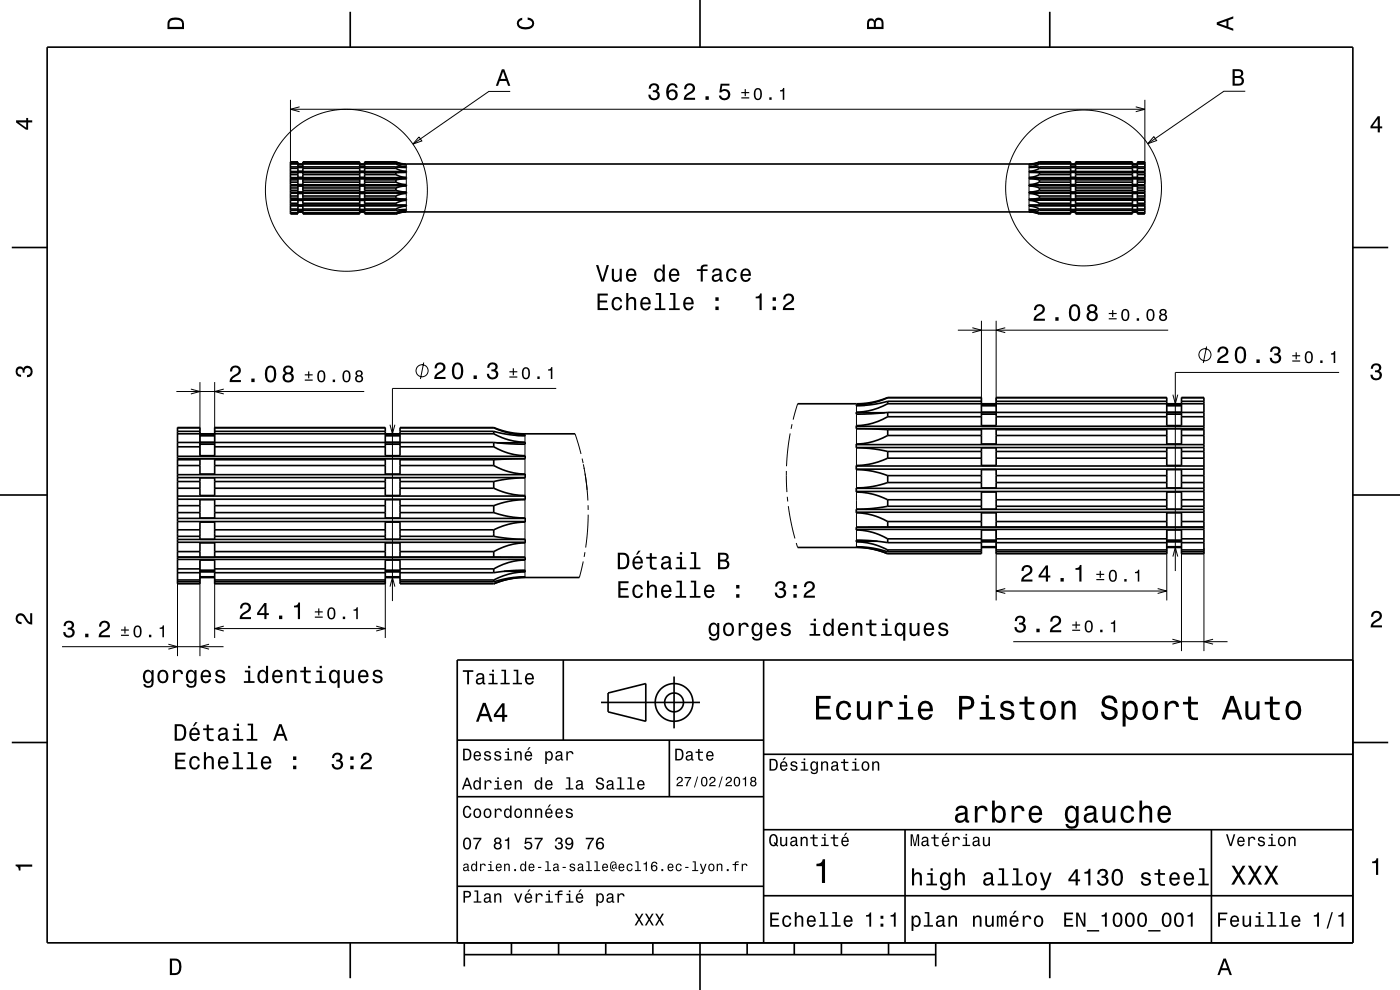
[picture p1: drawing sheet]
<svg xmlns="http://www.w3.org/2000/svg" width="297mm" height="210mm" viewBox="0 0 297 210" stroke-linecap="round" stroke-linejoin="round" font-family="sans-serif">
<g fill="none" stroke="#000" stroke-width=".21">
<path d="M108.2 19.4h-4.5l-16.1 11.2M264.2 19.4h-4.6l-16.1 11.1M61.6 21.2v17.8M61.6 23.2h181.3M63.6 22.7l-2 .5 2 .5M86.2 34.8v.1M86.2 34.9v.5M86.2 35.5v.8M86.2 36.6v1M86.2 37.9v1.3M86.2 39.5v1.2M88.9 29l.6 .9-1.9 .7z"/>
<path d="M218.3 34.8v.1M218.3 34.9v.5M218.3 35.5v.8M218.3 36.6v1M218.3 37.9v1.3M218.3 39.5v1.2M240.9 22.7l2 .5-2 .5M242.9 21.2v17.8M244.8 29l.6 .8-1.9 .7zM86.2 41v1.2M86.2 42.5v1M86.2 43.7v.7"/>
<path d="M86.2 44.6v.4M218.3 41v1.2M218.3 42.5v1M218.3 43.7v.7M218.3 44.6v.4M89.9 76.9l-.7 3.5M203.2 70h44.6M206.3 69.5l1.9 .5-1.9 .6M208.2 68v18.4M211.3 68v18.4M213.3 69.5l-2 .5 2 .6M256 73.5l-.7 3.5"/>
<path d="M284.1 79h-34.8v42.1M37.4 83.1h39.9M40.5 82.5l1.9 .6-1.9 .5M42.4 81.1v15.7M45.5 81.1v15.7M47.5 82.5l-2 .6 2 .5M82.7 90.1l.6 1.9 .5-1.9M111.4 92v.2M111.4 92.4v1.4M111.4 94.2v2.5M111.4 97.3v3.3M118 82.4h-34.7v45.1"/>
<path d="M122 92l1.3 4.3M123.5 97.3l.2 .9M123.6 97.7h.1M123.8 98.5l.1 1M123.9 99.2l.5 3.2 .3 3.8M166.8 99.9l.1 4.5M167.6 91.9l-.5 3.8-.2 3.2M168 90l-.2 1M169.2 85.6l-.9 3.4M181.7 85.6v.3M181.7 86.1v1.3M181.7 87.9v2.4"/>
<path d="M181.7 90.9v3.3M181.7 95v3.7M181.7 99.6v3.9M248.8 83.7l.5 1.9 .6-1.9M37.7 119v20.2M42.4 119v20.2M111.4 101.4v3.7M111.4 106v3.9M111.4 110.8v3.6M111.4 115.2v3M111.4 118.8v2.1M123.7 119.1l-.8 3.4"/>
<path d="M124.1 117.1l-.2 1M124.1 100.4l.5 3.5M124.8 107.2v1M124.8 109.2l-.2 3.5-.4 3.4M167 105.4l.1 1M167.2 107.4l.7 3.7 .7 3.1M168.9 115.2l.3 .9M181.7 104.4v3.6M181.7 108.8v3M181.7 112.4v2.2M181.7 114.9v1.1M181.7 116.1h.1"/>
<path d="M211.3 112.6v14.8M247.5 112.6v14.8M248.8 118.1l.5-2 .6 2M250.6 116.3v21.8M255.4 116.3v21.8M13.2 137.2h34.2M35.7 136.7l2 .5-2 .5M44.3 136.7l-1.9 .5 1.9 .5M45.5 122.7v12.6M45.5 133.3h36.2M47.5 132.8l-2 .5 2 .6M79.8 132.8l1.9 .5-1.9 .6"/>
<path d="M81.7 122.7v12.6M82.7 124.4l.6-1.9 .5 1.9M111.4 121.3v1.1M111.4 122.4v.1M211.3 125.4h36.2M213.3 124.8l-2 .6 2 .5M215 136.1h45.4M245.6 124.8l1.9 .6-1.9 .5M248.7 135.6l1.9 .5-1.9 .5M257.3 135.6l-1.9 .5 1.9 .5"/>
<circle cx="229.9" cy="39.9" r="16.5"/>
<circle cx="73.5" cy="40.4" r="17.2"/>
<circle cx="89.5" cy="78.6" r="1.28"/>
<circle cx="255.6" cy="75.3" r="1.28"/>
</g>
<g fill="none" stroke="#000" stroke-width=".35">
<path d="M10 10h277v190h-277zM74.3 2.5v7.5M148.5 0v10M222.7 2.5v7.5M61.6 37.7h24.6M61.6 36.5h24.6M61.6 35.4h22.4M61.6 36.4h24.6M61.6 37.9h24.6M61.6 39.4h24.6M61.6 39.2h24.6M61.6 39.9h1.6"/>
<path d="M61.6 38.2h1.6M61.6 38.6h1.6M61.6 36.6h1.6M61.6 37h1.6M61.6 35.7h1.6M61.6 34.6h1.6M61.6 34.8h22.4M63.2 39.5h1.1v1.2h-1.1zM63.2 37.9h1.1v1.3h-1.1zM63.2 35.5h1.1M63.2 34.9h1.1M63.2 35.4h1.1"/>
<path d="M63.2 36.6v1M64.3 39.9h12M64.3 38.2h12M64.3 38.6h12M64.3 36.6h12M64.3 37h12M64.3 35.7h12M64.3 34.6h12M64.3 36.6v1M76.3 39.5h1.1v1.2h-1.1zM76.3 37.9h1.1v1.3h-1.1zM76.3 35.5h1.1"/>
<path d="M76.3 34.9h1.1M76.3 35.4h1.1M76.3 36.6v1M77.4 39.9h6.6M77.4 38.2h6.6M77.4 38.6h6.6M77.4 36.6h6.6M77.4 37h6.6M77.4 35.7h6.6M77.4 34.6h6.6M77.4 36.6v1M84 34.4l1 .3 1.2 .2"/>
<path d="M84 34.6l2.2 .3M84 34.8l1 .4 1.2 .2M84 35.4l2.2 .1M84 35.7l1 .5 1.2 .1M84 37l1 .5 1.2 .1M84 38.6l1 .4 1.2 .2M84 34.3l.9 .4 1.3 .1h132.1l1.2-.1 1-.4M84 34.3h-6.6v2h-1.1v-2h-12v2h-1.1v-2h-1.6v11.1h1.6v-1.7h1.1v1.7h12v-1.7h1.1v1.7h6.6M84 34.3v.1M84 34.6v.2M84 35.4v.3M84 36.6v.4"/>
<path d="M84 38.2v.4M84 39.9v.5M84.2 35.4h2M85.6 34.9h.6M86.2 36.6h-2.2M86.2 37.9l-2.2 .3M86.2 39.5l-2.2 .4M86.2 39.5h.1M86.2 39.2h.1M86.2 37.9h.1M86.2 36.3h.1M86.2 35.5h.1"/>
<path d="M86.2 35.4h.1M86.2 34.9h.1M86.2 35.4v.1M86.2 36.3v.3M86.2 37.6v.3M86.2 39.2v.3M218.3 34.9h.1M218.3 35.4v.1M218.3 36.3v.3M218.3 37.6v.3M218.3 39.2v.3M218.3 39.5h.1"/>
<path d="M218.3 39.2h.1M218.3 37.9h.1M218.3 37.6l24.6 .1M218.3 36.3h.1M218.3 35.5h.1M218.3 35.4h.1M218.3 34.9h.6M218.3 35.4h2M218.3 36.4h24.6M218.3 37.9h24.6M218.3 39.4h24.6M218.3 39.2h24.6"/>
<path d="M218.3 36.6h2.2M218.3 37.9l2.2 .3M218.3 39.5l2.2 .4M220.5 34.4l-1 .3-1.2 .2M220.5 34.8l-1 .4-1.2 .2M220.5 34.6l-2.2 .3M220.5 35.7l-1 .5-1.2 .1M220.5 35.4l-2.2 .1M220.5 37l-1 .5-1.2 .1M220.5 38.6l-1 .4-1.2 .2M220.5 34.3h6.6v2h1.1v-2h12v2h1.1v-2h1.6v11.1h-1.6v-1.7h-1.1v1.7h-12v-1.7h-1.1v1.7h-6.6M220.5 35.4h22.4"/>
<path d="M220.5 34.3v.1M220.5 34.6v.2M220.5 35.4v.3M220.5 36.6v.4M220.5 38.2v.4M220.5 39.9v.5M220.5 39.9h6.6M220.5 38.2h6.6M220.5 38.6h6.6M220.5 36.6h6.6M220.5 37h6.6M220.5 35.7h6.6"/>
<path d="M220.5 34.6h6.6M220.5 34.8h22.4M227.1 39.5h1.1v1.2h-1.1zM227.1 37.9h1.1v1.3h-1.1zM227.1 35.5h1.1M227.1 34.9h1.1M227.1 35.4h1.1M227.1 36.6v1M228.2 39.9h12M228.2 38.2h12M228.2 38.6h12M228.2 36.6h12"/>
<path d="M228.2 37h12M228.2 35.7h12M228.2 34.6h12M228.2 36.6v1M240.2 39.5h1.1v1.2h-1.1zM240.2 37.9h1.1v1.3h-1.1zM240.2 35.5h1.1M240.2 34.9h1.1M240.2 35.4h1.1M240.2 36.6v1M241.3 39.9h1.6M241.3 38.2h1.6"/>
<path d="M241.3 38.6h1.6M241.3 36.6h1.6M241.3 37h1.6M241.3 35.7h1.6M241.3 34.6h1.6M241.3 36.6v1M242.9 36.5l-24.6 .1M2.5 52.5h7.5M61.6 42.3h24.6M61.6 42.5h24.6M61.6 43.5h24.6M61.6 43.7h24.6"/>
<path d="M61.6 41h24.6M61.6 40.8h24.6M61.6 41.6h1.6M61.6 40.4h1.6M61.6 45.1h1.6M61.6 45.3h1.6M61.6 44.3h1.6M61.6 44.6h1.6M61.6 43.1h1.6M61.6 43.5h1.6M61.6 42h1.6M63.2 44.4h1.1"/>
<path d="M63.2 44.6h1.1M63.2 44.9h1.1M63.2 42.2v-1.2h1.1v1.2M63.2 44.5h1.1M63.2 42.5v1M63.2 45h1.1M64.3 41.6h12M64.3 40.4h12M64.3 45.1h12M64.3 45.3h12M64.3 44.3h12M64.3 44.6h12"/>
<path d="M64.3 43.1h12M64.3 43.5h12M64.3 42h12M64.3 42.5v1M76.3 44.4h1.1M76.3 44.6h1.1M76.3 44.9h1.1M76.3 42.2v-1.2h1.1v1.2M76.3 44.5h1.1M76.3 42.5v1M76.3 45h1.1M77.4 41.6h6.6"/>
<path d="M77.4 40.4h6.6M77.4 45.1h6.6M77.4 45.3h6.6M77.4 44.3h6.6M77.4 44.6h6.6M77.4 43.1h6.6M77.4 43.5h6.6M77.4 42h6.6M77.4 42.5v1M84 42l2.2 .2M84 43.5h2.2M84 40.4l2.2 .3"/>
<path d="M84 45.4l1-.3 1.2-.1h132.1l1.3 .1 .9 .3M84 41.6v.4M84 43.1v.4M84 44.3v.3M84 45.1v.2M84.7 44.5h1.5M86.2 42.5l-1.2 .2-1 .4M86.2 43.7l-1.2 .2-1 .4M86.2 44.4l-2.2 .2M86.2 44.6l-1.2 .1-1 .4M86.2 44.9l-2.2 .4M86.2 44.9l-1.2 .2-1 .3"/>
<path d="M86.2 41l-1.2 .2-1 .4M86.2 43.7h.1M86.2 44.4h.1M86.2 44.6h.1M86.2 41h.1M86.2 40.7h.1M86.2 40.7v.3M86.2 42.2v.3M86.2 43.5v.2M86.2 44.4v.2M86.2 44.9h.1M218.3 42.2l24.6 .1"/>
<path d="M218.3 43.5h24.6M218.3 43.7h.1M218.3 44.4h.1M218.3 44.6h.1M218.3 44.9h.1M218.3 40.7v.3M218.3 42.2v.3M218.3 43.5v.2M218.3 44.4v.2M218.3 41h.1M218.3 40.7h.1M218.3 43.7h24.6"/>
<path d="M218.3 44.5h1.5M218.3 41h24.6M218.3 40.8h24.6M218.3 41l1.2 .2 1 .4M218.3 42.5l1.2 .2 1 .4M218.3 44.4l2.2 .2M218.3 43.7l1.2 .2 1 .4M218.3 44.9l2.2 .4M218.3 44.6l1.2 .1 1 .4M218.3 44.9l1.2 .2 1 .3M220.5 40.4l-2.2 .3M220.5 42l-2.2 .2"/>
<path d="M220.5 43.5h-2.2M220.5 41.6v.4M220.5 43.1v.4M220.5 44.3v.3M220.5 45.1v.2M220.5 41.6h6.6M220.5 40.4h6.6M220.5 45.1h6.6M220.5 45.3h6.6M220.5 44.3h6.6M220.5 44.6h6.6M220.5 43.1h6.6"/>
<path d="M220.5 43.5h6.6M220.5 42h6.6M227.1 44.4h1.1M227.1 44.6h1.1M227.1 44.9h1.1M227.1 42.2v-1.2h1.1v1.2M227.1 44.5h1.1M227.1 42.5v1M227.1 45h1.1M228.2 41.6h12M228.2 40.4h12M228.2 45.1h12"/>
<path d="M228.2 45.3h12M228.2 44.3h12M228.2 44.6h12M228.2 43.1h12M228.2 43.5h12M228.2 42h12M228.2 42.5v1M240.2 44.4h1.1M240.2 44.6h1.1M240.2 44.9h1.1M240.2 42.2v-1.2h1.1v1.2M240.2 44.5h1.1"/>
<path d="M240.2 42.5v1M240.2 45h1.1M241.3 41.6h1.6M241.3 40.4h1.6M241.3 45.1h1.6M241.3 45.3h1.6M241.3 44.3h1.6M241.3 44.6h1.6M241.3 43.1h1.6M241.3 43.5h1.6M241.3 42h1.6M241.3 42.5v1"/>
<path d="M242.9 42.5h-24.6M287 52.5h7.5M37.7 93.9h4.7v2.8h3.1v-2.8h36.2v2.8h3.2v-2.8h19.8M37.7 90.8h4.7M37.7 91.5h4.7M37.7 92h67M37.7 94.8h4.7M37.7 96.8h73.7M37.7 97.5h4.7M37.7 98.8h4.7M42.4 97.3v3.3h3.1v-3.3M42.4 92.2h3.1"/>
<path d="M42.4 92.4h3.1M42.4 94.2h3.1M42.4 93.9h3.1M45.5 90.8h36.2M45.5 91.5h36.2M45.5 94.8h36.2M45.5 97.5h36.2M45.5 98.8h36.2M81.7 97.3v3.3h3.2v-3.3M81.7 92.2h3.2M81.7 92.4h3.2M81.7 94.2h3.2"/>
<path d="M81.7 93.9h3.2M84.9 90.8h19.8M84.9 91.5h19.8M84.9 94.8h19.8M84.9 97.5h19.8M84.9 98.8h19.8M104.7 90.8l.9 .3a15.6 15.6 0 0 0 5.8 1.1v.2l-2.5-.1-4.2-.8M104.7 92a14 14 0 0 0 6.7 1.8v.4l-6.7-.3M104.7 94.8a13.4 13.4 0 0 0 6.7 1.9v.6h-73.7M104.7 98.8a13.9 13.9 0 0 0 6.7 1.8v.8l-3.5 .2-3.2 .5M104.7 90.7l2.7 .8 2.7 .5h11.9M104.7 90.7v.1"/>
<path d="M104.7 91.5v.5M104.7 93.9v.9M104.7 97.5v1.3M104.7 90.7h-19.8v3.1h-3.2v-3.1h-36.2v3.1h-3.1v-3.1h-4.7v33.1h4.7v-5h3.1v5h36.2v-5h3.2v5h19.8M105.4 93.9h6M109.6 92.4h1.8M111.4 97.3l-6.7 .2M181.7 99.5h73.7M181.7 98.9h73.7M181.7 94.9h73.7M181.7 94.3h73.7M181.7 90.9h73.7"/>
<path d="M181.7 90.4h73.7M181.7 87.5h6M181.7 86h1.8M188.3 97.2a15.5 15.5 0 0 1-6.6 1.5v.9a18.6 18.6 0 0 1 6.6 1.3M188.3 92.4a13.5 13.5 0 0 1-6.6 1.8v.8l3.4 .2 3.2 .6M188.3 88.4a13.2 13.2 0 0 1-6.6 1.9v.6l6.6 .2M188.3 85.6a13.8 13.8 0 0 1-6.6 1.8v.5l6.6-.4M188.3 84.4a15.8 15.8 0 0 1-6.6 1.5v.2l2.7-.2 3.9-.8M188.3 84.3l-2.9 .9-2.7 .4h-13.5M188.3 84.3h19.9v3.1h3.1v-3.1h36.2v3.1h3.1v-3.1h4.8v33.2h-4.8v-5.1h-3.1v5.1h-36.2v-5.1h-3.1v5.1h-19.9M188.3 87.5h19.9v2.8h3.1v-2.8h36.2v2.8h3.1v-2.8h4.8M188.3 84.3v.1"/>
<path d="M188.3 85.1v.5M188.3 87.5v.9M188.3 91.1v1.3M188.3 95.8v1.4M188.3 97.2h19.9M188.3 95.8h19.9M188.3 92.4h19.9M188.3 91.1h19.9M188.3 88.4h19.9M188.3 85.6h67.1M188.3 85.1h19.9M188.3 84.4h19.9"/>
<path d="M208.2 95h3.1v3.7h-3.1zM208.2 99.6h3.1v3.9h-3.1zM208.2 90.9h3.1v3.3h-3.1zM208.2 87.9h3.1M208.2 86.1h3.1M208.2 85.9h3.1M208.2 87.5h3.1M208.2 86h3.1M211.3 97.2h36.2M211.3 95.8h36.2M211.3 92.4h36.2M211.3 91.1h36.2"/>
<path d="M211.3 88.4h36.2M211.3 85.1h36.2M211.3 84.4h36.2M247.5 95h3.1v3.7h-3.1zM247.5 99.6h3.1v3.9h-3.1zM247.5 90.9h3.1v3.3h-3.1zM247.5 87.9h3.1M247.5 86.1h3.1M247.5 85.9h3.1M247.5 87.5h3.1M247.5 86h3.1M250.6 97.2h4.8"/>
<path d="M250.6 95.8h4.8M250.6 92.4h4.8M250.6 91.1h4.8M250.6 88.4h4.8M250.6 85.1h4.8M250.6 84.4h4.8M0 105h10M37.7 118.2h73.7v.6a13.2 13.2 0 0 0-6.7 1.9M37.7 113.8h4.7M37.7 114.4h73.7M37.7 112.4h4.7M37.7 110.6h73.7"/>
<path d="M37.7 117h4.7M37.7 115h73.7M37.7 118.2h4.7M37.7 118.7h73.7M37.7 110h73.7M37.7 100.7h73.7M37.7 102.1h4.7M37.7 101.3h73.7M37.7 103.6h4.7M37.7 105.2h73.7M37.7 107.3h4.7M37.7 105.9h73.7"/>
<path d="M37.7 108.7h4.7M42.4 110.8h3.1v3.6h-3.1zM42.4 118.2v-3h3.1v3M42.4 101.4h3.1v3.7h-3.1zM42.4 106h3.1v3.9h-3.1zM45.5 113.8h36.2M45.5 112.4h36.2M45.5 117h36.2M45.5 118.2h36.2M45.5 102.1h36.2M45.5 103.6h36.2M45.5 107.3h36.2"/>
<path d="M45.5 108.7h36.2M81.7 110.8h3.2v3.6h-3.2zM81.7 118.2v-3h3.2v3M81.7 101.4h3.2v3.7h-3.2zM81.7 106h3.2v3.9h-3.2zM84.9 113.8h19.8M84.9 112.4h19.8M84.9 117h19.8M84.9 118.2h19.8M84.9 102.1h19.8M84.9 103.6h19.8M84.9 107.3h19.8"/>
<path d="M84.9 108.7h19.8M104.7 113.8l3.5 .4 3.2 .2v.8a13.3 13.3 0 0 0-6.7 1.8M104.7 108.7l3.2 .9 3.5 .3v.9a14.7 14.7 0 0 0-6.7 1.6M104.7 118.2h6.7M104.7 103.6a15.7 15.7 0 0 0 6.7 1.5v.9a18.3 18.3 0 0 0-6.7 1.3M104.7 102.1v1.5M104.7 107.3v1.4M104.7 112.4v1.4M104.7 117v1.2M169.2 116.1l13.8 .1 2.7 .4 2.6 .9M181.7 103.6h73.7M181.7 114.8h4.5"/>
<path d="M181.7 112.3h73.7M181.7 108.7h73.7M181.7 104.3h73.7M188.3 117a17.2 17.2 0 0 0-6.6-.9 17.1 17.1 0 0 1 6.6 1.4M188.3 115.1l-3-.4-3-.1h-.6v.3a14.4 14.4 0 0 1 6.6 1.7M188.3 111.8h-6.6M188.3 107.4l-3.4 .5-3.2 .1M188.3 102.4a20.3 20.3 0 0 1-6.6 1.1v.9a15 15 0 0 1 6.6 1.6M188.3 110.6h19.9M188.3 106h19.9M188.3 117h19.9M188.3 100.9v1.5"/>
<path d="M188.3 106v1.4M188.3 110.6v1.2M188.3 114.3v.8M188.3 116.6v.4M188.3 116.6h19.9M188.3 115.1h19.9M188.3 114.3h19.9M188.3 111.8h19.9M188.3 107.4h19.9M188.3 102.4h19.9M188.3 100.9h19.9M208.2 116.1h3.1"/>
<path d="M208.2 116h3.1M208.2 114.9h3.1M208.2 114.6h3.1M208.2 111.8v-3h3.1v3M208.2 108v-3.6h3.1v3.6M208.2 114.8h3.1M211.3 110.6h36.2M211.3 106h36.2M211.3 117h36.2M211.3 116.6h36.2M211.3 115.1h36.2M211.3 114.3h36.2"/>
<path d="M211.3 111.8h36.2M211.3 107.4h36.2M211.3 102.4h36.2M211.3 100.9h36.2M247.5 116.1h3.1M247.5 116h3.1M247.5 114.9h3.1M247.5 114.6h3.1M247.5 111.8v-3h3.1v3M247.5 108v-3.6h3.1v3.6M247.5 114.8h3.1M250.6 110.6h4.8"/>
<path d="M250.6 106h4.8M250.6 117h4.8M250.6 116.6h4.8M250.6 115.1h4.8M250.6 114.3h4.8M250.6 111.8h4.8M250.6 107.4h4.8M250.6 102.4h4.8M250.6 100.9h4.8M255.4 111.8h-73.7v.6a13.1 13.1 0 0 1 6.6 1.9M255.4 108.1l-73.7-.1v.8a13.3 13.3 0 0 1 6.6 1.8M287 105h10"/>
<path d="M37.7 120.7h4.7M37.7 121.5h4.7M37.7 123h4.7M37.7 123.4h4.7M42.4 120.9h3.1M42.4 121.3h3.1M42.4 122.4h3.1M42.4 121.2h3.1M42.4 122.5h3.1M45.5 120.7h36.2M45.5 121.5h36.2M45.5 123h36.2"/>
<path d="M45.5 123.4h36.2M81.7 120.9h3.2M81.7 121.3h3.2M81.7 122.4h3.2M81.7 121.2h3.2M81.7 122.5h3.2M84.9 120.7h19.8M84.9 121.5h19.8M84.9 123h19.8M84.9 123.4h19.8M104.7 121.5l2.7-.4 3.2-.1 .8-.1v.4a14.2 14.2 0 0 0-6.7 1.7M104.7 123.4a17.1 17.1 0 0 1 6.7-1 16.9 16.9 0 0 0-6.7 1.4"/>
<path d="M104.7 120.7v.8M104.7 123v.4M106.9 121.2h4.5M119.5 140v17M122.9 122.5h-12.8l-2.7 .5-2.7 .8M162 140v60M287 140h-190v60M2.5 157.5h7.5M97 157h65M127.5 149h21M129 147l8-2v8l-8-2zM142 157v12"/>
<path d="M143 143.5v11M287 157.5h7.5M97 169h65M162 176h125M162 160h125M192 176v24M257 176v24M97 188h65M162 190h125M74.3 200v7.5M98.5 202.5h100M98.5 200v5"/>
<path d="M108.5 200v2.5M118.5 200v2.5M128.5 200v2.5M138.5 200v2.5M148.5 200v10M158.5 200v2.5M168.5 200v2.5M178.5 200v2.5M188.5 200v2.5M198.5 200v5M222.7 200v7.5"/>
<circle cx="143" cy="149" r="2"/>
<circle cx="143" cy="149" r="4"/>
</g>
<g fill="#000">
<path d="M36 4a2.18 2.18 0 0 0-.5 2.2h3.5v-1.2a1.43 1.43 0 0 0-1.7-1.3zM36.3 4.4a2.15 2.15 0 0 1 2.2 .3l.1 1h-2.6v-1z" fill-rule="evenodd"/>
<path d="M106.5 14.7l-1.3 3.5h.5l.3-1h1.4l.4 1h.5l-1.3-3.5zM106.7 15.2l.6 1.5h-1.1z" fill-rule="evenodd"/>
<path d="M109.9 4.2l.9-.4v.4a.7 .7 0 0 0-.7 .5 .7 .7 0 0 0 .3 .8 1.7 1.7 0 0 0 2.5-.5 .9 .9 0 0 0-1-.8v-.5a1.24 1.24 0 0 1 1.4 1.1 1.24 1.24 0 0 1-1 1.4 2.22 2.22 0 0 1-2.5-.7l-.2-.5z" fill-rule="evenodd"/>
<path d="M184.2 4.2l-.3 .7v1.3h3.5v-1.3a.98 .98 0 0 0-.7-1.1 .98 .98 0 0 0-1.2 .6 .84 .84 0 0 0-1.3-.2zM184.5 4.5a.54 .54 0 0 1 .6-.1 .54 .54 0 0 1 .3 .6v.7h-1zM185.9 4.4a.62 .62 0 0 1 .8-.1 .62 .62 0 0 1 .3 .6v.8h-1.2z" fill-rule="evenodd"/>
<path d="M258.1 4.7v.6l3.5 1.2v-.4l-1-.4v-1.4l1-.4v-.4zM258.6 5l1.6-.5v1z" fill-rule="evenodd"/>
<path d="M261.5 14.7v3.5h1.3a.98 .98 0 0 0 1.1-.8 .98 .98 0 0 0-.6-1.1 .86 .86 0 0 0 .4-1.1 .86 .86 0 0 0-1-.5zM261.9 15.1h.8a.53 .53 0 0 1 .6 .5 .53 .53 0 0 1-.7 .5h-.7zM261.9 16.5h.8a.61 .61 0 0 1 .7 .6 .61 .61 0 0 1-.7 .7h-.8z" fill-rule="evenodd"/>
<path d="M3.4 25.5v.5l2.1 1.5h.5v-1.5h.8v-.5h-.8v-.5h-.4v.5zM4 26h1.6v1.1z" fill-rule="evenodd"/>
<path d="M137.9 18l-.3 .8h.5a.62 .62 0 0 1 .3-.8 .62 .62 0 0 1 .8 .3 .62 .62 0 0 1-.2 .8l-.5 .1v.4a.72 .72 0 0 1 .9 .4 .72 .72 0 0 1-.4 .9 .72 .72 0 0 1-.9-.5l-.1-.3h-.5a1.18 1.18 0 0 0 1.6 1.2 1.18 1.18 0 0 0 .6-1.9l-.3-.1a.91 .91 0 0 0 .4-1.1 .91 .91 0 0 0-1.1-.5zM141.9 17.9a2.4 2.4 0 0 0 .1 3.3 1.16 1.16 0 0 0 1.6-.4 1.16 1.16 0 0 0-.2-1.5 1.16 1.16 0 0 0-1.6 0 1.02 1.02 0 0 1 .9-1.2 .58 .58 0 0 1 .6 .5h.5a1.12 1.12 0 0 0-.8-.9 1.12 1.12 0 0 0-1.1 .2zM141.8 20.1a.75 .75 0 0 1 1.5 0 .75 .75 0 0 1-1.5 0zM145.4 18l-.3 .9h.5a.7 .7 0 0 1 .5-.8 .7 .7 0 0 1 .9 .5 .7 .7 0 0 1-.5 .8 1.8 1.8 0 0 0-1.5 1.8h2.5v-.5h-1.9a2.22 2.22 0 0 1 1.4-1.1 1.13 1.13 0 0 0 .1-1.7 1.13 1.13 0 0 0-1.7 .1zM149.7 20.4v.8h.7v-.8zM152.9 17.8l-.3 1.8h.4a.8 .8 0 0 1 1.2-.2 .8 .8 0 0 1 0 1.2 .8 .8 0 0 1-1.2-.3h-.5a1.21 1.21 0 0 0 1.5 1 1.21 1.21 0 0 0 .8-1.6 1.21 1.21 0 0 0-1.7-.6l.1-.9h1.5v-.4z" fill-rule="evenodd"/>
<path d="M157.3 20.6v.3h1.6v-.3zM157.3 19.5v.3h.7v.6h.2v-.6h.7v-.3h-.7v-.6h-.2v.6zM160.1 19a1.45 1.45 0 0 0 .7 2.3 1.45 1.45 0 0 0 .6-2.3 .79 .79 0 0 0-1.3 0zM160.5 19h.5a1.7 1.7 0 0 1 0 1.9h-.5a1.7 1.7 0 0 1 0-1.9zM163.2 20.6v.6h.5v-.6zM165.5 19.1v.3h.6v1.8h.3v-2.5h-.3a.55 .55 0 0 1-.6 .4z" fill-rule="evenodd"/>
<path d="M292.3 24.7l-1.6 2.1v.4h1.6v.9h.4v-.9h.5v-.4h-.5v-2.1zM292.3 25.2v1.6h-1.1z" fill-rule="evenodd"/>
<path d="M126.4 56.2l1.2 3.5h.5l1.1-3.5h-.5l-.9 3-.9-3zM129.8 57v1.8a.89 .89 0 0 0 .6 1 .89 .89 0 0 0 1.1-.5v.4h.4v-2.7h-.4v1.6a.65 .65 0 0 1-.4 .8 .65 .65 0 0 1-.8-.3l-.1-2.1zM133.1 57.3a1.54 1.54 0 0 0 .8 2.5 1.05 1.05 0 0 0 1.1-.8h-.5l-.2 .3-.4 .1a.75 .75 0 0 1-.7-.9h1.8a1.16 1.16 0 0 0-.5-1.4 1.16 1.16 0 0 0-1.4 .2zM133.4 57.5a.66 .66 0 0 1 .8-.1 .66 .66 0 0 1 .4 .7h-1.4zM139.1 57.3a1.58 1.58 0 0 0 .7 2.5l.5-.1 .3-.4v.4h.4v-3.6h-.4v1.3a.89 .89 0 0 0-1.5-.1zM139.4 57.6a.62 .62 0 0 1 .7-.3 .62 .62 0 0 1 .4 .6 1.11 1.11 0 0 1-.6 1.5 1.19 1.19 0 0 1-.5-1.8zM142.2 57.3a1.54 1.54 0 0 0 .8 2.5 1.05 1.05 0 0 0 1.1-.8h-.5l-.2 .3-.4 .1a.75 .75 0 0 1-.7-.9h1.8a1.16 1.16 0 0 0-.5-1.4 1.16 1.16 0 0 0-1.4 .2zM142.5 57.5a.66 .66 0 0 1 .8-.1 .66 .66 0 0 1 .4 .7h-1.4zM147.8 57.1v.4h.8v2.2h.5v-2.2h1v-.4h-1v-.4l.3-.2h.7v-.4a1.03 1.03 0 0 0-1.5 .8v.2zM151.4 57.2l-.3 .6h.4a.55 .55 0 0 1 .7-.5 .55 .55 0 0 1 .3 .7l-.2 .1a1 1 0 0 0-1 .2 1 1 0 0 0-.3 1.1 .93 .93 0 0 0 1.7 0l.1 .3h.5v-.3l-.2-.1v-1.6a1.02 1.02 0 0 0-.7-.8 1.02 1.02 0 0 0-1 .3zM151.5 58.7l1.1-.3a.77 .77 0 0 1-.2 .8 .77 .77 0 0 1-.9 .1l-.1-.3zM154.3 57.3a1.52 1.52 0 0 0 .9 2.5 1.05 1.05 0 0 0 1.1-1h-.4a.67 .67 0 0 1-.7 .6 .67 .67 0 0 1-.7-.6 1.12 1.12 0 0 1 .7-1.5 .6 .6 0 0 1 .6 .6h.5a1.09 1.09 0 0 0-.8-.9 1.09 1.09 0 0 0-1.2 .3zM157.4 57.3a1.54 1.54 0 0 0 .8 2.5 1.05 1.05 0 0 0 1.1-.8h-.5l-.2 .3-.4 .1a.75 .75 0 0 1-.7-.9h1.8a1.16 1.16 0 0 0-.5-1.4 1.16 1.16 0 0 0-1.4 .2zM157.7 57.5a.66 .66 0 0 1 .8-.1 .66 .66 0 0 1 .3 .7h-1.3z" fill-rule="evenodd"/>
<path d="M108.1 79.9v.2h1.6v-.2zM108.1 78.7v.3h.7v.6h.2v-.6h.7v-.3h-.7v-.6h-.2v.6zM110.9 78.2a1.44 1.44 0 0 0 .7 2.3 1.45 1.45 0 0 0 .6-2.3 .79 .79 0 0 0-1.3 0zM111.3 78.2h.5a1.71 1.71 0 0 1 0 1.9h-.5a1.7 1.7 0 0 1 0-1.9zM114 79.9v.5h.5v-.5zM116.3 78.4v.2h.6v1.8h.3v-2.5h-.3a.55 .55 0 0 1-.6 .5z" fill-rule="evenodd"/>
<path d="M126.8 62.3v3.5h2.2v-.4h-1.8v-1.2h1.6v-.5h-1.6v-1h1.7v-.4zM130 63.4a1.53 1.53 0 0 0 .9 2.5 1.05 1.05 0 0 0 1.1-1.1h-.4a.67 .67 0 0 1-.7 .7 .67 .67 0 0 1-.7-.6 1.12 1.12 0 0 1 .7-1.5 .6 .6 0 0 1 .6 .6h.5a1.09 1.09 0 0 0-.8-1 1.09 1.09 0 0 0-1.2 .4zM132.9 62.2v3.6h.4v-1.6a.63 .63 0 0 1 .4-.8 .63 .63 0 0 1 .8 .4v2h.5v-1.8a.88 .88 0 0 0-.6-1 .88 .88 0 0 0-1.1 .5v-1.3zM136.1 63.4a1.54 1.54 0 0 0 .8 2.5 1.06 1.06 0 0 0 1.1-.9h-.4l-.3 .4-.3 .1a.75 .75 0 0 1-.7-.9h1.8a1.17 1.17 0 0 0-.5-1.4 1.17 1.17 0 0 0-1.5 .2zM136.5 63.6a.66 .66 0 0 1 .8-.2 .66 .66 0 0 1 .3 .8h-1.3zM139.1 62.2v.3h.7v2.9h-.9v.4h2.3v-.4h-.9v-3.2zM142.1 62.2v.3h.7v2.9h-.9v.4h2.3v-.4h-.9v-3.2zM145.2 63.4a1.54 1.54 0 0 0 .8 2.5 1.06 1.06 0 0 0 1.1-.9h-.4l-.2 .4-.4 .1a.75 .75 0 0 1-.7-.9h1.8a1.17 1.17 0 0 0-.5-1.4 1.17 1.17 0 0 0-1.5 .2zM145.6 63.6a.66 .66 0 0 1 .8-.2 .66 .66 0 0 1 .3 .8h-1.3zM151.8 65v.8h.7v-.8zM151.8 63.1v.7h.7v-.7z" fill-rule="evenodd"/>
<path d="M160.3 62.9v.4h.8v2.5h.5v-3.5h-.4a.77 .77 0 0 1-.9 .6zM163.9 65v.8h.7v-.8zM163.9 63.1v.7h.7v-.7zM166.5 62.6l-.4 .9h.5a.7 .7 0 0 1 .5-.8 .7 .7 0 0 1 .9 .5 .7 .7 0 0 1-.5 .8 1.8 1.8 0 0 0-1.4 1.8h2.4v-.5h-1.9a2.2 2.2 0 0 1 1.4-1.1 1.13 1.13 0 0 0 .1-1.7 1.13 1.13 0 0 0-1.6 .1z" fill-rule="evenodd"/>
<path d="M219.7 64.8l-.4 1h.5a.7 .7 0 0 1 .5-.9 .7 .7 0 0 1 .9 .5 .7 .7 0 0 1-.5 .9 1.8 1.8 0 0 0-1.4 1.7h2.4v-.4h-1.9a2.19 2.19 0 0 1 1.4-1.2 1.14 1.14 0 0 0 .1-1.6 1.14 1.14 0 0 0-1.6 0zM223.9 67.3v.7h.7v-.7zM227.1 65a2.67 2.67 0 0 0 .3 3 1.14 1.14 0 0 0 1.7-.9 2.31 2.31 0 0 0-.6-2.5l-.5-.1-.6 .1zM227.6 65h.7a2.37 2.37 0 0 1 0 2.6h-.7a2.37 2.37 0 0 1 0-2.6zM230.9 64.8a.83 .83 0 0 0 .2 1.4 1.11 1.11 0 0 0-.5 1.5 1.11 1.11 0 0 0 1.6 .4 1.03 1.03 0 0 0 .7-1 1.03 1.03 0 0 0-.6-.9 .89 .89 0 0 0 .4-1.1 .89 .89 0 0 0-1-.6zM231 67.1a.71 .71 0 0 1 1.4 0 .71 .71 0 0 1-1.4 0zM231.1 65.5a.6 .6 0 0 1 1.2 0 .6 .6 0 0 1-1.2 0z" fill-rule="evenodd"/>
<path d="M235.2 67.5v.2h1.7v-.2zM235.2 66.4v.2h.7v.7h.3v-.7h.7v-.2h-.7v-.6h-.3v.6zM238.1 65.9a1.45 1.45 0 0 0 .6 2.2 1.45 1.45 0 0 0 .7-2.3 .79 .79 0 0 0-1.3 .1zM238.5 65.9h.5a1.71 1.71 0 0 1 0 1.9h-.5a1.7 1.7 0 0 1 0-1.9zM241.1 67.5v.5h.5v-.5zM243.4 65.9a1.45 1.45 0 0 0 .7 2.2 1.45 1.45 0 0 0 .6-2.3 .79 .79 0 0 0-1.3 .1zM243.8 65.9h.5a1.7 1.7 0 0 1 0 1.9h-.5a1.7 1.7 0 0 1 0-1.9zM246.2 65.7l-.2 .2a.57 .57 0 0 0 .3 .8 .78 .78 0 0 0-.1 1.2 .78 .78 0 0 0 1.1 0 .78 .78 0 0 0-.1-1.2 .68 .68 0 0 0 .2-1 .68 .68 0 0 0-1-.1zM246.2 67.3a.51 .51 0 0 1 1 0 .51 .51 0 0 1-1 0zM246.3 66.2a.45 .45 0 0 1 .9 0 .45 .45 0 0 1-.9 0z" fill-rule="evenodd"/>
<path d="M258.6 73.8l-.3 .9h.4a.71 .71 0 0 1 .5-.8 .71 .71 0 0 1 .9 .5 .71 .71 0 0 1-.5 .9 1.8 1.8 0 0 0-1.4 1.7h2.4v-.4h-1.9a2.23 2.23 0 0 1 1.5-1.2 1.13 1.13 0 0 0 .1-1.7 1.13 1.13 0 0 0-1.7 .1zM262.3 73.9a2.67 2.67 0 0 0 .3 3.1 1.14 1.14 0 0 0 1.7-.9 2.31 2.31 0 0 0-.6-2.5l-.5-.1-.6 .1zM262.8 74h.7a2.37 2.37 0 0 1 0 2.6h-.7a2.38 2.38 0 0 1 0-2.6zM266.5 76.2v.8h.7v-.8zM269.7 73.8l-.3 .8h.5a.62 .62 0 0 1 .3-.7 .62 .62 0 0 1 .8 .2 .62 .62 0 0 1-.2 .9h-.5v.4a.72 .72 0 0 1 1 .4 .72 .72 0 0 1-.5 .9 .72 .72 0 0 1-.9-.5l-.1-.3h-.4a1.18 1.18 0 0 0 1.5 1.2 1.18 1.18 0 0 0 .6-1.8l-.3-.2a.91 .91 0 0 0 .4-1.1 .91 .91 0 0 0-1.1-.5z" fill-rule="evenodd"/>
<path d="M274.1 76.5v.2h1.7v-.2zM274.1 75.3v.3h.8v.6h.2v-.6h.7v-.3h-.7v-.6h-.2v.6zM277 74.8a1.44 1.44 0 0 0 .7 2.3 1.45 1.45 0 0 0 .6-2.3 .79 .79 0 0 0-1.3 0zM277.4 74.8h.5a1.71 1.71 0 0 1 0 1.9h-.5a1.7 1.7 0 0 1 0-1.9zM280.1 76.5v.5h.5v-.5zM282.3 75v.2h.6v1.8h.4v-2.5h-.3a.55 .55 0 0 1-.7 .5z" fill-rule="evenodd"/>
<path d="M291.1 77.4a1.08 1.08 0 0 1 1.4-.2 1.08 1.08 0 0 1 .4 1.2l-.3 .3a1.06 1.06 0 0 1 .5 1.3 1.06 1.06 0 0 1-1.2 .7 1.1 1.1 0 0 1-1.2-1.2h.5a.71 .71 0 0 0 1 .8 .71 .71 0 0 0 .1-1.3h-.6v-.4a.61 .61 0 0 0 .8-.3 .61 .61 0 0 0-.2-.8 .61 .61 0 0 0-.9 .2l-.1 .5h-.5z" fill-rule="evenodd"/>
<path d="M3.6 78a.86 .86 0 0 1 1.4 .2 1.06 1.06 0 0 1 1.2-.6 1.06 1.06 0 0 1 .7 1.2 1.1 1.1 0 0 1-1.2 1.2v-.4a.71 .71 0 0 0 .8-1 .71 .71 0 0 0-1.3-.1v.6h-.4a.61 .61 0 0 0-.3-.8 .61 .61 0 0 0-.8 .2 .61 .61 0 0 0 .2 .8l.6 .2v.4a1.15 1.15 0 0 1-1.2-.6 1.15 1.15 0 0 1 .3-1.3z" fill-rule="evenodd"/>
<path d="M49.1 77.8l-.3 1h.4a.71 .71 0 0 1 .6-.9 .71 .71 0 0 1 .8 .6 .71 .71 0 0 1-.5 .8 1.8 1.8 0 0 0-1.4 1.8h2.4v-.5h-1.9a2.23 2.23 0 0 1 1.5-1.1 1.13 1.13 0 0 0 .1-1.7 1.13 1.13 0 0 0-1.7 0zM53.3 80.3v.8h.7v-.8zM56.5 78a2.68 2.68 0 0 0 .4 3 1.14 1.14 0 0 0 1.6-.9 2.31 2.31 0 0 0-.6-2.5l-.5-.1-.5 .1zM57.1 78h.6a2.38 2.38 0 0 1 0 2.7h-.6a2.38 2.38 0 0 1 0-2.7zM60.3 77.8a.83 .83 0 0 0 .2 1.4 1.11 1.11 0 0 0-.4 1.5 1.11 1.11 0 0 0 1.6 .4 1.03 1.03 0 0 0 .6-.9 1.03 1.03 0 0 0-.5-1 .89 .89 0 0 0 .4-1.1 .89 .89 0 0 0-1.1-.6zM60.4 80.1a.71 .71 0 0 1 1.4 0 .71 .71 0 0 1-1.4 0zM60.5 78.5a.6 .6 0 0 1 1.2 0 .6 .6 0 0 1-1.2 0z" fill-rule="evenodd"/>
<path d="M64.7 80.5v.3h1.6v-.3zM64.7 79.4v.2h.7v.7h.2v-.7h.7v-.2h-.7v-.6h-.2v.6zM67.5 78.9a1.44 1.44 0 0 0 .7 2.2 1.45 1.45 0 0 0 .6-2.2 .79 .79 0 0 0-1.3 0zM67.9 78.9h.5a1.7 1.7 0 0 1 0 1.9h-.5a1.7 1.7 0 0 1 0-1.9zM70.6 80.5v.6h.5v-.6zM72.9 78.9a1.44 1.44 0 0 0 .6 2.2 1.45 1.45 0 0 0 .7-2.2 .79 .79 0 0 0-1.3 0zM73.3 78.9h.4a1.7 1.7 0 0 1 0 1.9h-.4a1.71 1.71 0 0 1 0-1.9zM75.6 78.7l-.1 .2a.56 .56 0 0 0 .2 .8 .78 .78 0 0 0-.1 1.2 .78 .78 0 0 0 1.2 0 .78 .78 0 0 0-.2-1.2 .68 .68 0 0 0 .2-1 .68 .68 0 0 0-.9-.1zM75.7 80.4a.51 .51 0 0 1 1 0 .51 .51 0 0 1-1 0zM75.7 79.2a.45 .45 0 0 1 .9 0 .45 .45 0 0 1-.9 0z" fill-rule="evenodd"/>
<path d="M92.5 77.2l-.3 .9h.5a.71 .71 0 0 1 .5-.8 .71 .71 0 0 1 .8 .5 .71 .71 0 0 1-.5 .9 1.8 1.8 0 0 0-1.4 1.7h2.4v-.4h-1.9a2.23 2.23 0 0 1 1.5-1.2 1.13 1.13 0 0 0 .1-1.7 1.13 1.13 0 0 0-1.7 .1zM96.2 77.3a2.67 2.67 0 0 0 .4 3.1 1.14 1.14 0 0 0 1.6-.9 2.31 2.31 0 0 0-.6-2.5l-.5-.1-.5 .1zM96.7 77.4h.7a2.37 2.37 0 0 1 0 2.6h-.7a2.38 2.38 0 0 1 0-2.6zM100.5 79.6v.8h.7v-.8zM103.7 77.2l-.3 .8h.4a.62 .62 0 0 1 .3-.7 .62 .62 0 0 1 .8 .2 .62 .62 0 0 1-.2 .8l-.5 .1v.4a.72 .72 0 0 1 1 .4 .72 .72 0 0 1-.5 .9 .72 .72 0 0 1-.9-.5l-.1-.3h-.4a1.18 1.18 0 0 0 1.5 1.2 1.18 1.18 0 0 0 .6-1.8l-.3-.2a.91 .91 0 0 0 .4-1.1 .91 .91 0 0 0-1-.5z" fill-rule="evenodd"/>
<path d="M131.1 117.2v3.5h1.1a1.42 1.42 0 0 0 1.3-1.7 1.38 1.38 0 0 0-1.3-1.8zM131.5 117.7h1.1a1.89 1.89 0 0 1 0 2.5l-1.1 .1zM135.4 116.8l-.5 .9h.3l.7-.9zM134.5 118.3a1.54 1.54 0 0 0 .8 2.5 1.06 1.06 0 0 0 1-.8h-.4l-.2 .3-.4 .1a.76 .76 0 0 1-.7-.9h1.8a1.17 1.17 0 0 0-.5-1.3 1.17 1.17 0 0 0-1.4 .1zM134.8 118.5a.66 .66 0 0 1 .8-.1 .66 .66 0 0 1 .3 .7h-1.3zM137.9 117.3v.8h-.8v.4h.8v1.8a1.05 1.05 0 0 0 1.4 .5v-.4a.68 .68 0 0 1-1-.3v-1.6h1v-.4h-1v-.8zM140.6 118.2l-.3 .6h.4a.55 .55 0 0 1 .7-.5 .55 .55 0 0 1 .4 .8h-.2a1.14 1.14 0 0 0-1.4 .9 .73 .73 0 0 0 .8 .8l.5-.1 .4-.3 .1 .3 .6 .1v-.4h-.3v-1.6a1.02 1.02 0 0 0-.7-.9 1.02 1.02 0 0 0-1 .3zM140.8 119.7l1.1-.3a.77 .77 0 0 1-.2 .8 .77 .77 0 0 1-.9 .1l-.1-.3zM143.5 118.1v.4h.7v1.9h-.9v.3h2.3v-.3h-.9v-2.3zM144.2 117.1v.5h.5v-.5zM146.6 117.1v.4h.6v2.9h-.9v.3h2.3v-.3h-.9v-3.3zM152.3 117.2v3.5h1.3a.98 .98 0 0 0 1.1-.7 .98 .98 0 0 0-.6-1.1 .86 .86 0 0 0 .4-1.1 .86 .86 0 0 0-.9-.6zM152.8 117.7h.7a.53 .53 0 0 1 .6 .5 .53 .53 0 0 1-.6 .5h-.7zM152.8 119.1h.7a.61 .61 0 0 1 .8 .6 .61 .61 0 0 1-.7 .6h-.8z" fill-rule="evenodd"/>
<path d="M3.6 130.4a1.22 1.22 0 0 1 2 .7l.4 .6 .4 .3v-1.9h.4v2.4a1.8 1.8 0 0 1-1.7-1.4 .71 .71 0 0 0-.9-.5 .71 .71 0 0 0-.5 .8 .71 .71 0 0 0 .9 .5v.5a1.18 1.18 0 0 1-1.2-.7 1.18 1.18 0 0 1 .2-1.3z" fill-rule="evenodd"/>
<path d="M13.8 132l-.3 .8h.4a.62 .62 0 0 1 .4-.8 .62 .62 0 0 1 .8 .3 .62 .62 0 0 1-.2 .8l-.5 .1v.4a.72 .72 0 0 1 .9 .4 .72 .72 0 0 1-.5 .9 .72 .72 0 0 1-.9-.5v-.3h-.5a1.18 1.18 0 0 0 1.5 1.2 1.18 1.18 0 0 0 .6-1.9l-.2-.1a.9 .9 0 0 0 .3-1.1 .9 .9 0 0 0-1-.5zM18.1 134.4v.8h.7v-.8zM21.3 132l-.3 .9h.5a.7 .7 0 0 1 .5-.8 .7 .7 0 0 1 .8 .5 .7 .7 0 0 1-.5 .8 1.8 1.8 0 0 0-1.4 1.8h2.4v-.5h-1.9a2.2 2.2 0 0 1 1.5-1.1 1.13 1.13 0 0 0 .1-1.7 1.13 1.13 0 0 0-1.7 .1z" fill-rule="evenodd"/>
<path d="M25.7 134.6v.3h1.6v-.3zM25.7 133.5v.3h.7v.6h.2v-.6h.7v-.3h-.7v-.6h-.2v.6zM28.5 133a1.44 1.44 0 0 0 .7 2.2 1.45 1.45 0 0 0 .6-2.2 .79 .79 0 0 0-1.3 0zM28.9 133h.5a1.69 1.69 0 0 1 0 1.9h-.5a1.69 1.69 0 0 1 0-1.9zM31.6 134.6v.6h.5v-.6zM33.9 133.1v.3h.6v1.8h.3v-2.5h-.3a.55 .55 0 0 1-.6 .4z" fill-rule="evenodd"/>
<path d="M51.2 128.1l-.3 1h.5a.7 .7 0 0 1 .5-.9 .7 .7 0 0 1 .8 .5 .7 .7 0 0 1-.5 .9 1.8 1.8 0 0 0-1.4 1.7h2.4v-.4h-1.9a2.19 2.19 0 0 1 1.5-1.2 1.13 1.13 0 0 0 .1-1.6 1.13 1.13 0 0 0-1.7 0zM56.1 127.9l-1.6 2.1v.5h1.6v.8h.4v-.8h.5v-.4h-.5v-2.2zM56.1 128.5v1.6h-1.1zM59.2 130.6v.7h.7v-.7zM62.4 128.5v.3h.8v2.5h.4v-3.5h-.3a.78 .78 0 0 1-.9 .7z" fill-rule="evenodd"/>
<path d="M66.8 130.8v.2h1.7v-.2zM66.8 129.7v.2h.7v.6h.3v-.6h.7v-.2h-.7v-.6h-.3v.6zM69.7 129.1a1.45 1.45 0 0 0 .6 2.3 1.45 1.45 0 0 0 .6-2.3 .79 .79 0 0 0-1.2 0zM70.1 129.2h.4a1.7 1.7 0 0 1 0 1.8h-.4a1.71 1.71 0 0 1 0-1.8zM72.7 130.8v.5h.5v-.5zM75 129.3v.3h.6v1.7h.3v-2.5h-.2a.55 .55 0 0 1-.7 .5z" fill-rule="evenodd"/>
<path d="M131.2 123.3v3.5h2.2v-.4h-1.8v-1.2h1.6v-.4h-1.6v-1.1h1.7v-.4zM134.5 124.4a1.53 1.53 0 0 0 .8 2.5 1.05 1.05 0 0 0 1.1-1.1h-.4a.67 .67 0 0 1-.7 .7 .67 .67 0 0 1-.7-.6 1.12 1.12 0 0 1 .7-1.5 .6 .6 0 0 1 .6 .6h.5a1.09 1.09 0 0 0-.8-1 1.09 1.09 0 0 0-1.1 .4zM137.3 123.2v3.6h.4v-1.6a.63 .63 0 0 1 .4-.7 .63 .63 0 0 1 .8 .3v2h.5v-1.8a.88 .88 0 0 0-.6-1 .88 .88 0 0 0-1.1 .5v-1.3zM140.5 124.4a1.54 1.54 0 0 0 .8 2.5 1.06 1.06 0 0 0 1.1-.9h-.4l-.2 .4-.4 .1a.76 .76 0 0 1-.7-.9h1.8a1.17 1.17 0 0 0-.5-1.4 1.17 1.17 0 0 0-1.5 .2zM140.9 124.6a.66 .66 0 0 1 .8-.1 .66 .66 0 0 1 .3 .7h-1.3zM143.5 123.2v.3h.7v2.9h-.9v.4h2.3v-.4h-.9v-3.2zM146.6 123.2v.3h.6v2.9h-.9v.4h2.3v-.4h-.9v-3.2zM149.6 124.4a1.54 1.54 0 0 0 .8 2.5 1.06 1.06 0 0 0 1.1-.9h-.4l-.2 .4-.4 .1a.76 .76 0 0 1-.7-.9h1.8a1.17 1.17 0 0 0-.5-1.4 1.17 1.17 0 0 0-1.5 .2zM150 124.6a.66 .66 0 0 1 .8-.1 .66 .66 0 0 1 .3 .7h-1.3zM156.2 126v.8h.7v-.8zM156.2 124.1v.7h.7v-.7z" fill-rule="evenodd"/>
<path d="M150.6 132.4a1.57 1.57 0 0 0 .8 2.6l.4-.2 .4-.4a.73 .73 0 0 1-.4 1.1 .73 .73 0 0 1-.9-.4h-.5a1.1 1.1 0 0 0 1.3 .8 1.1 1.1 0 0 0 .9-1.2v-2.5h-.4v.4l-.4-.4a.9 .9 0 0 0-1.2 .2zM150.9 132.7a.64 .64 0 0 1 .7-.2 .64 .64 0 0 1 .5 .6 1.11 1.11 0 0 1-.7 1.5 1.2 1.2 0 0 1-.5-1.9zM153.7 132.4a1.53 1.53 0 0 0 .9 2.6 1.48 1.48 0 0 0 1.1-1.5 1.48 1.48 0 0 0-1.1-1.4l-.5 .1zM154 132.7a.67 .67 0 0 1 .7-.2 .67 .67 0 0 1 .5 .5 1.11 1.11 0 0 1-.6 1.6 1.17 1.17 0 0 1-.6-1.9zM156.7 132.2v2.7h.5v-1.6a.66 .66 0 0 1 .3-.8 .66 .66 0 0 1 .8 .3l.1 .2h.4a.89 .89 0 0 0-.7-.9 .89 .89 0 0 0-1 .5v-.4zM159.7 132.4a1.57 1.57 0 0 0 .8 2.6l.4-.2 .4-.4a.73 .73 0 0 1-.3 1 .73 .73 0 0 1-1-.3h-.5a1.1 1.1 0 0 0 1.3 .8 1.1 1.1 0 0 0 .9-1.2v-2.5h-.4v.4l-.4-.4a.9 .9 0 0 0-1.2 .2zM160.1 132.7a.63 .63 0 0 1 .6-.2 .63 .63 0 0 1 .5 .6 1.11 1.11 0 0 1-.7 1.5 1.2 1.2 0 0 1-.4-1.9zM162.8 132.4a1.54 1.54 0 0 0 .8 2.6 1.07 1.07 0 0 0 1.1-.9h-.4l-.2 .3-.4 .2a.76 .76 0 0 1-.7-1h1.8a1.17 1.17 0 0 0-.5-1.3 1.17 1.17 0 0 0-1.5 .1zM163.2 132.7a.66 .66 0 0 1 .8-.2 .66 .66 0 0 1 .3 .8h-1.3zM165.9 132.3a.75 .75 0 0 0-.2 .8 .75 .75 0 0 0 .7 .5l.9 .4a.63 .63 0 0 1-.6 .6 .63 .63 0 0 1-.6-.6h-.5a1.07 1.07 0 0 0 1.2 .9 1.07 1.07 0 0 0 .9-1.2l-.4-.3-1.1-.3a.54 .54 0 0 1 .4-.7 .54 .54 0 0 1 .7 .5h.4a1.03 1.03 0 0 0-.7-.9 1.03 1.03 0 0 0-1.1 .3zM171.9 132.2v.4h.7v1.9h-.9v.4h2.3v-.4h-.9v-2.3zM172.6 131.2v.5h.5v-.5zM174.9 132.4a1.57 1.57 0 0 0 .8 2.6l.4-.2 .3-.4v.5h.5v-3.7h-.5v1.4a.89 .89 0 0 0-1.5-.2zM175.2 132.7a.62 .62 0 0 1 .7-.2 .62 .62 0 0 1 .5 .5 1.12 1.12 0 0 1-.7 1.6 1.19 1.19 0 0 1-.5-1.9zM178 132.4a1.55 1.55 0 0 0 .8 2.6 1.07 1.07 0 0 0 1.1-.9h-.4l-.2 .3-.4 .2a.76 .76 0 0 1-.7-1h1.8a1.17 1.17 0 0 0-.5-1.3 1.17 1.17 0 0 0-1.5 .1zM178.4 132.7a.66 .66 0 0 1 .8-.2 .66 .66 0 0 1 .3 .8h-1.3zM180.8 132.2v2.7h.5v-1.6a.63 .63 0 0 1 .4-.8 .63 .63 0 0 1 .8 .4v2h.4v-1.8a.89 .89 0 0 0-.6-1 .89 .89 0 0 0-1 .5v-.4zM184.5 131.4v.8h-.8v.4h.8v1.8a1.05 1.05 0 0 0 1.4 .5v-.4a.68 .68 0 0 1-1-.3v-1.6h1v-.4h-1v-.8zM187.1 132.2v.4h.7v1.9h-.9v.4h2.3v-.4h-.9v-2.3zM187.8 131.2v.5h.5v-.5zM190.1 132.4a1.57 1.57 0 0 0 .7 2.6l.5-.2 .3-.4v1.5h.5v-3.7h-.5v.4l-.2-.3a.87 .87 0 0 0-1.3 .1zM190.4 132.7a.62 .62 0 0 1 .7-.2 .62 .62 0 0 1 .5 .5 1.12 1.12 0 0 1-.7 1.6 1.19 1.19 0 0 1-.5-1.9zM193 132.2v1.7a.89 .89 0 0 0 .6 1 .89 .89 0 0 0 1-.5v.5h.5v-2.7h-.5v1.5a.65 .65 0 0 1-.4 .8 .65 .65 0 0 1-.8-.3v-2zM196.2 132.4a1.54 1.54 0 0 0 .8 2.6 1.07 1.07 0 0 0 1.1-.9h-.4l-.2 .3-.4 .2a.76 .76 0 0 1-.7-1h1.8a1.16 1.16 0 0 0-.5-1.3 1.16 1.16 0 0 0-1.5 .1zM196.6 132.7a.66 .66 0 0 1 .8-.2 .66 .66 0 0 1 .3 .8h-1.3zM199.3 132.3a.75 .75 0 0 0-.2 .8 .75 .75 0 0 0 .7 .5l.9 .4a.63 .63 0 0 1-.6 .6 .63 .63 0 0 1-.7-.6h-.4a1.07 1.07 0 0 0 1.2 .9 1.07 1.07 0 0 0 .9-1.2l-.4-.3-1.1-.3a.54 .54 0 0 1 .4-.7 .54 .54 0 0 1 .7 .5h.4a1.03 1.03 0 0 0-.7-.9 1.03 1.03 0 0 0-1.1 .3z" fill-rule="evenodd"/>
<path d="M164.7 123.6l-.3 .8h.5a.62 .62 0 0 1 .3-.7 .62 .62 0 0 1 .8 .2 .62 .62 0 0 1-.2 .8l-.5 .1v.4a.72 .72 0 0 1 1 .4 .72 .72 0 0 1-.5 .9 .72 .72 0 0 1-.9-.5l-.1-.3h-.4a1.18 1.18 0 0 0 1.5 1.2 1.18 1.18 0 0 0 .6-1.8l-.3-.2a.9 .9 0 0 0 .4-1.1 .9 .9 0 0 0-1.1-.5zM168.3 126v.8h.7v-.8zM168.3 124.1v.7h.7v-.7zM170.9 123.6l-.3 .4v.5h.4a.7 .7 0 0 1 .5-.8 .7 .7 0 0 1 .9 .5 .7 .7 0 0 1-.5 .9 1.8 1.8 0 0 0-1.4 1.7h2.4v-.4h-1.9a2.2 2.2 0 0 1 1.5-1.2 1.13 1.13 0 0 0 0-1.7 1.13 1.13 0 0 0-1.6 .1z" fill-rule="evenodd"/>
<path d="M215.6 130.9l-.3 .8h.4a.62 .62 0 0 1 .4-.7 .62 .62 0 0 1 .8 .3 .62 .62 0 0 1-.2 .8h-.5v.4a.72 .72 0 0 1 .9 .4 .72 .72 0 0 1-.5 1 .72 .72 0 0 1-.9-.6v-.3h-.5a1.18 1.18 0 0 0 1.5 1.2 1.18 1.18 0 0 0 .6-1.8l-.2-.2a.91 .91 0 0 0 .3-1.1 .91 .91 0 0 0-1-.5zM219.9 133.4v.7h.7v-.7zM223.1 130.9l-.3 1h.5a.71 .71 0 0 1 .5-.9 .71 .71 0 0 1 .8 .5 .71 .71 0 0 1-.5 .9 1.8 1.8 0 0 0-1.4 1.7h2.4v-.4h-1.9a2.2 2.2 0 0 1 1.5-1.2 1.13 1.13 0 0 0 .1-1.7 1.13 1.13 0 0 0-1.7 .1z" fill-rule="evenodd"/>
<path d="M217 120.2l-.3 .9h.5a.7 .7 0 0 1 .5-.8 .7 .7 0 0 1 .8 .5 .7 .7 0 0 1-.5 .8 1.8 1.8 0 0 0-1.4 1.8h2.4v-.5h-1.9a2.2 2.2 0 0 1 1.5-1.1 1.13 1.13 0 0 0 .1-1.7 1.13 1.13 0 0 0-1.7 .1zM221.9 119.9l-1.6 2.2v.4h1.6v.9h.4v-.9h.5v-.4h-.5v-2.2zM221.9 120.5v1.6h-1.1zM225 122.6v.8h.7v-.8zM228.2 120.5v.4h.8v2.5h.4v-3.6h-.3a.77 .77 0 0 1-.9 .7z" fill-rule="evenodd"/>
<path d="M227.5 133.6v.2h1.6v-.2zM227.5 132.5v.2h.7v.6h.2v-.6h.7v-.2h-.7v-.7h-.2v.7zM230.3 131.9a1.44 1.44 0 0 0 .7 2.3 1.45 1.45 0 0 0 .6-2.3 .79 .79 0 0 0-1.3 0zM230.7 132h.5a1.71 1.71 0 0 1 0 1.8h-.5a1.7 1.7 0 0 1 0-1.8zM233.4 133.6v.5h.5v-.5zM235.7 132.1v.2h.5v1.8h.4v-2.5h-.3a.56 .56 0 0 1-.6 .5z" fill-rule="evenodd"/>
<path d="M232.6 122.8v.3h1.7v-.3zM232.6 121.7v.3h.7v.6h.2v-.6h.8v-.3h-.8v-.6h-.2v.6zM235.4 121.2a1.44 1.44 0 0 0 .7 2.2 1.45 1.45 0 0 0 .6-2.2 .79 .79 0 0 0-1.3 0zM235.8 121.2h.5a1.71 1.71 0 0 1 0 1.9h-.5a1.69 1.69 0 0 1 0-1.9zM238.5 122.8v.6h.5v-.6zM240.8 121.3v.3h.6v1.8h.3v-2.6h-.3a.56 .56 0 0 1-.6 .5z" fill-rule="evenodd"/>
<path d="M291.2 129.9a1.18 1.18 0 0 1 1.9 .3 1.18 1.18 0 0 1-1 1.7l-.5 .3-.3 .5h1.9v.4h-2.4a1.8 1.8 0 0 1 1.4-1.8 .71 .71 0 0 0 .5-.8 .71 .71 0 0 0-.9-.5 .71 .71 0 0 0-.5 .8h-.4z" fill-rule="evenodd"/>
<path d="M30.6 142.4a1.57 1.57 0 0 0 .8 2.6l.4-.2 .4-.4a.73 .73 0 0 1-.4 1.1 .73 .73 0 0 1-.9-.4h-.5a1.1 1.1 0 0 0 1.3 .8 1.1 1.1 0 0 0 .9-1.2v-2.6h-.4v.5l-.4-.4a.89 .89 0 0 0-1.2 .2zM30.9 142.7a.63 .63 0 0 1 .7-.2 .63 .63 0 0 1 .5 .6 1.1 1.1 0 0 1-.7 1.5 1.19 1.19 0 0 1-.5-1.9zM33.7 142.4a1.53 1.53 0 0 0 .9 2.6 1.48 1.48 0 0 0 1.1-1.5 1.48 1.48 0 0 0-1.1-1.4l-.5 .1zM34 142.7a.67 .67 0 0 1 .7-.2 .67 .67 0 0 1 .5 .5 1.11 1.11 0 0 1-.6 1.6 1.17 1.17 0 0 1-.6-1.9zM36.7 142.1v2.8h.5v-1.6a.66 .66 0 0 1 .3-.8 .66 .66 0 0 1 .8 .3l.1 .2h.4a.89 .89 0 0 0-.7-.9 .89 .89 0 0 0-1 .5v-.5zM39.7 142.4a1.57 1.57 0 0 0 .8 2.6l.4-.2 .4-.4a.73 .73 0 0 1-.3 1.1 .73 .73 0 0 1-1-.4h-.5a1.1 1.1 0 0 0 1.3 .8 1.1 1.1 0 0 0 .9-1.2v-2.6h-.4v.5l-.4-.4a.89 .89 0 0 0-1.2 .2zM40.1 142.7a.63 .63 0 0 1 .6-.2 .63 .63 0 0 1 .5 .6 1.11 1.11 0 0 1-.6 1.5 1.19 1.19 0 0 1-.5-1.9zM42.8 142.4a1.54 1.54 0 0 0 .8 2.6 1.06 1.06 0 0 0 1.1-.9h-.4l-.2 .3-.4 .2a.75 .75 0 0 1-.7-1h1.8a1.17 1.17 0 0 0-.5-1.3 1.17 1.17 0 0 0-1.5 .1zM43.2 142.7a.66 .66 0 0 1 .8-.2 .66 .66 0 0 1 .3 .8h-1.3zM45.9 142.3a.75 .75 0 0 0-.2 .8 .75 .75 0 0 0 .7 .5l.9 .4a.63 .63 0 0 1-.6 .6 .63 .63 0 0 1-.6-.6h-.5a1.07 1.07 0 0 0 1.2 .9 1.07 1.07 0 0 0 .9-1.2l-.4-.3-1.1-.3a.54 .54 0 0 1 .4-.7 .54 .54 0 0 1 .7 .5h.4a1.03 1.03 0 0 0-.7-.9 1.03 1.03 0 0 0-1.1 .3zM51.9 142.2v.4h.7v1.9h-.9v.4h2.3v-.4h-.9v-2.3zM52.6 141.2v.5h.5v-.5zM54.9 142.4a1.57 1.57 0 0 0 .8 2.6l.4-.2 .3-.4v.5h.5v-3.7h-.5v1.4a.89 .89 0 0 0-1.5-.2zM55.2 142.7a.62 .62 0 0 1 .7-.2 .62 .62 0 0 1 .5 .5 1.11 1.11 0 0 1-.7 1.6 1.19 1.19 0 0 1-.5-1.9zM58 142.4a1.54 1.54 0 0 0 .8 2.6 1.06 1.06 0 0 0 1.1-.9h-.4l-.2 .3-.4 .2a.75 .75 0 0 1-.7-1h1.8a1.16 1.16 0 0 0-.5-1.3 1.16 1.16 0 0 0-1.5 .1zM58.4 142.7a.66 .66 0 0 1 .8-.2 .66 .66 0 0 1 .3 .8h-1.3zM60.8 142.1v2.8h.5v-1.6a.64 .64 0 0 1 .4-.8 .64 .64 0 0 1 .8 .4v2h.4v-1.8a.89 .89 0 0 0-.6-1 .89 .89 0 0 0-1 .5v-.5zM64.5 141.4v.8h-.8v.4h.8v1.8a1.05 1.05 0 0 0 1.4 .5v-.4a.68 .68 0 0 1-1-.3v-1.6h1v-.4h-1v-.8zM67.1 142.2v.4h.7v1.9h-.9v.4h2.3v-.4h-.9v-2.3zM67.8 141.2v.5h.5v-.5zM70.1 142.4a1.57 1.57 0 0 0 .7 2.6l.5-.2 .3-.4v1.5h.5v-3.8h-.5v.5l-.1-.3a.87 .87 0 0 0-1.4 .1zM70.4 142.7a.62 .62 0 0 1 .7-.2 .62 .62 0 0 1 .5 .5 1.11 1.11 0 0 1-.7 1.6 1.19 1.19 0 0 1-.5-1.9zM73 142.1v1.8a.89 .89 0 0 0 .6 1 .89 .89 0 0 0 1-.5v.5h.5v-2.8h-.5v1.6a.65 .65 0 0 1-.4 .8 .65 .65 0 0 1-.8-.3v-2.1zM76.2 142.4a1.54 1.54 0 0 0 .8 2.6 1.06 1.06 0 0 0 1.1-.9h-.4l-.2 .3-.4 .2a.76 .76 0 0 1-.7-1h1.8a1.17 1.17 0 0 0-.5-1.3 1.17 1.17 0 0 0-1.5 .1zM76.6 142.7a.66 .66 0 0 1 .8-.2 .66 .66 0 0 1 .3 .8h-1.3zM79.3 142.3a.75 .75 0 0 0-.2 .8 .75 .75 0 0 0 .7 .5l.9 .4a.63 .63 0 0 1-.6 .6 .63 .63 0 0 1-.7-.6h-.4a1.07 1.07 0 0 0 1.2 .9 1.07 1.07 0 0 0 .9-1.2l-.4-.3-1.1-.3a.53 .53 0 0 1 .4-.7 .53 .53 0 0 1 .7 .5h.4a1.03 1.03 0 0 0-.7-.9 1.03 1.03 0 0 0-1.1 .3z" fill-rule="evenodd"/>
<path d="M37.1 153.6v3.5h1.1a1.42 1.42 0 0 0 1.3-1.7 1.38 1.38 0 0 0-1.3-1.8zM37.5 154l1.1 .1a1.89 1.89 0 0 1 0 2.5l-1.1 .1zM41.4 153.2l-.5 .8h.3l.7-.8zM40.5 154.7a1.54 1.54 0 0 0 .8 2.5 1.06 1.06 0 0 0 1-.9h-.4l-.2 .4-.4 .1a.75 .75 0 0 1-.7-.9h1.8a1.17 1.17 0 0 0-.5-1.4 1.17 1.17 0 0 0-1.4 .2zM40.8 154.9a.66 .66 0 0 1 .8-.1 .66 .66 0 0 1 .3 .7h-1.3zM43.9 153.7v.8h-.8v.4h.8v1.8a1.05 1.05 0 0 0 1.4 .5v-.4a.68 .68 0 0 1-1-.3v-1.6h1v-.4h-1v-.8zM46.6 154.5l-.3 .7h.4a.55 .55 0 0 1 .7-.5 .55 .55 0 0 1 .4 .7l-.2 .1a1 1 0 0 0-1.1 .2 1 1 0 0 0-.2 1 .93 .93 0 0 0 1.6 .1l.1 .3h.6v-.3l-.3-.1v-1.6a1.02 1.02 0 0 0-.7-.8 1.02 1.02 0 0 0-1 .2zM46.8 156.1l1.1-.4a.77 .77 0 0 1-.2 .9 .77 .77 0 0 1-.9 .1l-.1-.3zM49.5 154.5v.4h.7v1.8h-.9v.4h2.3v-.4h-.9v-2.2zM50.2 153.5v.5h.5v-.5zM52.6 153.5v.4h.6v2.8h-.9v.4h2.3v-.4h-.9v-3.2zM59.2 153.6l-1.3 3.5h.5l.4-1h1.4l.3 1h.5l-1.3-3.5zM59.5 154.1l.5 1.6h-1.1z" fill-rule="evenodd"/>
<path d="M98.2 158.8v2.5h.9a1.37 1.37 0 0 0 .7-2.2 1.56 1.56 0 0 0-1.6-.3zM98.6 159.1a.98 .98 0 0 1 1.1 .7 .98 .98 0 0 1-.6 1.2h-.5zM100.7 159.6a1.04 1.04 0 0 0-.2 1.2 1.04 1.04 0 0 0 1 .5l.5-.5h-.3l-.4 .3a.54 .54 0 0 1-.5-.7h1.3a.83 .83 0 0 0-.4-.9 .83 .83 0 0 0-1 .1zM100.9 159.7l.2-.1a.47 .47 0 0 1 .5 .1 .47 .47 0 0 1 .1 .5h-.9zM102.9 159.5l-.2 .1a.69 .69 0 0 0 .9 .9l.2 .1a.43 .43 0 0 1-.4 .5 .43 .43 0 0 1-.4-.4h-.3a.74 .74 0 0 0 .9 .7 .74 .74 0 0 0 .5-1l-1-.4a.38 .38 0 0 1 .3-.5 .38 .38 0 0 1 .4 .4h.3a.78 .78 0 0 0-1.2-.4zM105.1 159.5l-.2 .1a.69 .69 0 0 0 .9 .9l.2 .1a.43 .43 0 0 1-.4 .5 .43 .43 0 0 1-.5-.4h-.3a.74 .74 0 0 0 .9 .7 .74 .74 0 0 0 .5-1l-.9-.4a.38 .38 0 0 1 .3-.5 .38 .38 0 0 1 .4 .4h.3a.77 .77 0 0 0-1.2-.4zM107.2 159.4v.3h.5v1.3h-.7v.3h1.6v-.3h-.6v-1.6zM107.7 158.7v.4h.3v-.4zM109.2 159.4v1.9h.3v-1.1a.45 .45 0 0 1 .4-.6 .45 .45 0 0 1 .5 .5v1.2h.3v-1.3a.63 .63 0 0 0-.5-.7 .63 .63 0 0 0-.7 .4v-.3zM112.2 158.5l-.4 .6h.3l.5-.6zM111.5 159.6a1.04 1.04 0 0 0-.2 1.2 1.04 1.04 0 0 0 1.1 .5l.5-.5h-.3l-.5 .3a.54 .54 0 0 1-.5-.7h1.3a.83 .83 0 0 0-.4-.9 .83 .83 0 0 0-1 .1zM111.8 159.7l.1-.1a.48 .48 0 0 1 .5 .1 .48 .48 0 0 1 .2 .5h-1zM115.7 159.4v2.7h.3v-1.1a.66 .66 0 0 0 .7 .4 .66 .66 0 0 0 .5-.6 .91 .91 0 0 0 0-1.1 .91 .91 0 0 0-1-.3l-.2 .3v-.3zM116.1 159.8a.45 .45 0 0 1 .5-.2 .45 .45 0 0 1 .3 .4 .65 .65 0 0 1 .1 .8 .65 .65 0 0 1-.7 .2 .98 .98 0 0 1-.2-1.2zM118.1 159.5l-.2 .4h.3a.39 .39 0 0 1 .4-.3 .39 .39 0 0 1 .3 .5h-.1a.65 .65 0 0 0-1 .4 .65 .65 0 0 0 .6 .9l.6-.3 .1 .2h.4v-.2l-.2-.1v-1.1a.72 .72 0 0 0-.5-.6 .72 .72 0 0 0-.7 .2zM118.2 160.6l.8-.3a.55 .55 0 0 1-.2 .7 .55 .55 0 0 1-.6 0zM120.1 159.4v1.9h.4v-1.1a.47 .47 0 0 1 .2-.6 .47 .47 0 0 1 .6 .2v.2h.4a.64 .64 0 0 0-.5-.7 .64 .64 0 0 0-.8 .4v-.3z" fill-rule="evenodd"/>
<path d="M98.2 142.2v.3h.9v2.7h.4v-2.7h.9v-.3zM101.3 143l-.3 .5h.4a.47 .47 0 0 1 .5-.4 .47 .47 0 0 1 .4 .6l-.2 .1a.84 .84 0 0 0-1 .2 .84 .84 0 0 0 0 1.1 .9 .9 0 0 0 1.3-.2l.1 .2 .5 .1v-.3l-.3-.1v-1.3a.87 .87 0 0 0-1.4-.5zM101.4 144.3l.9-.3a.66 .66 0 0 1-.1 .7 .66 .66 0 0 1-.8 .1zM103.8 142.9v.3h.6v1.6h-.8v.4h2v-.4h-.8v-1.9zM104.4 142.1v.4h.4v-.4zM106.4 142.1v.3h.6v2.4h-.8v.4h1.9v-.4h-.7v-2.7zM109 142.1v.3h.6v2.4h-.8v.4h1.9v-.4h-.7v-2.7zM111.6 143.1a1.32 1.32 0 0 0 .7 2.1 .9 .9 0 0 0 .9-.7h-.3l-.2 .3-.4 .1a.65 .65 0 0 1-.6-.8h1.6a1 1 0 0 0-.4-1.2 1 1 0 0 0-1.3 .2zM111.9 143.3a.57 .57 0 0 1 .7-.1 .57 .57 0 0 1 .3 .6h-1.2z" fill-rule="evenodd"/>
<path d="M102.4 149.1l-1.4 4h.5l.4-1.2h1.6l.4 1.2h.6l-1.5-4zM102.7 149.7l.7 1.7h-1.3zM106.5 149.2l-1.7 2.4v.5h1.7v1h.5v-1h.6v-.5h-.6v-2.4zM106.5 149.9v1.7h-1.3z" fill-rule="evenodd"/>
<path d="M143.2 158.8v2.5h.9a1.37 1.37 0 0 0 .7-2.2 1.56 1.56 0 0 0-1.6-.3zM143.6 159.1a.98 .98 0 0 1 1.1 .7 .98 .98 0 0 1-.6 1.2h-.5zM145.7 159.5l-.2 .4h.3a.39 .39 0 0 1 .5-.3 .39 .39 0 0 1 .3 .5h-.2a.65 .65 0 0 0-.9 .4 .65 .65 0 0 0 .5 .9l.7-.3v.2h.4v-.2l-.1-.1-.1-1.1a.73 .73 0 0 0-.4-.6 .73 .73 0 0 0-.8 .2zM145.8 160.6l.8-.3a.55 .55 0 0 1-.1 .7 .55 .55 0 0 1-.7 0zM148.1 158.9v.5h-.5v.3h.5v1.3a.75 .75 0 0 0 1 .4v-.3a.48 .48 0 0 1-.7-.3v-1.1h.7v-.3h-.7v-.5zM150 159.6a1.04 1.04 0 0 0-.2 1.2 1.04 1.04 0 0 0 1.1 .5l.5-.5h-.4l-.4 .3a.54 .54 0 0 1-.5-.7h1.3a.83 .83 0 0 0-.4-.9 .83 .83 0 0 0-1 .1zM150.3 159.7l.1-.1a.48 .48 0 0 1 .5 .1 .48 .48 0 0 1 .2 .5h-1z" fill-rule="evenodd"/>
<path d="M173.1 147.6v5h3.2v-.6h-2.5v-1.7h2.2v-.6h-2.2v-1.5h2.4v-.6zM177.8 149.2a2.59 2.59 0 0 0 .5 3.4 1.58 1.58 0 0 0 2.3-1.4h-.6a.95 .95 0 0 1-.9 1 .95 .95 0 0 1-1-.9 1.59 1.59 0 0 1 .9-2.1 .85 .85 0 0 1 .9 .8h.7a1.56 1.56 0 0 0-1.1-1.3 1.56 1.56 0 0 0-1.7 .5zM181.8 148.8v2.5a1.27 1.27 0 0 0 .9 1.4 1.27 1.27 0 0 0 1.5-.7v.6h.6v-3.8h-.6v2.2a.92 .92 0 0 1-.6 1.1 .92 .92 0 0 1-1.2-.4v-2.9zM186.4 148.8v3.8h.6v-2.2a.95 .95 0 0 1 .5-1.1 .95 .95 0 0 1 1.2 .3l.1 .4h.6a1.28 1.28 0 0 0-1-1.4 1.28 1.28 0 0 0-1.4 .8v-.6zM190.8 148.9v.5h1v2.7h-1.3v.5h3.2v-.5h-1.3v-3.2zM191.8 147.4v.8h.6v-.8zM195.1 149.2a2.62 2.62 0 0 0 .5 3.4 1.57 1.57 0 0 0 2.2-1.1h-.6l-.3 .5-.5 .2a1.08 1.08 0 0 1-1-1.3h2.5a1.66 1.66 0 0 0-.7-2 1.66 1.66 0 0 0-2.1 .3zM195.6 149.5a.94 .94 0 0 1 1.2-.2 .94 .94 0 0 1 .5 1h-1.9zM203.5 147.6v5h.6v-2.1h.8a1.47 1.47 0 0 0 1.8-1.2 1.47 1.47 0 0 0-1.5-1.7zM204.1 148.2a1.6 1.6 0 0 1 1.8 .5 .86 .86 0 0 1 0 .9 .86 .86 0 0 1-.9 .3h-.9zM208.1 148.9v.5h1v2.7h-1.3v.5h3.3v-.5h-1.3v-3.2zM209.1 147.4v.8h.7v-.8zM212.6 148.9a1.08 1.08 0 0 0-.3 1.2 1.08 1.08 0 0 0 1 .7l1.1 .4a.57 .57 0 0 1 .2 .6 .57 .57 0 0 1-.5 .4 .96 .96 0 0 1-1.4-.8h-.6a1.6 1.6 0 0 0 1.3 1.4 1.6 1.6 0 0 0 1.7-.8 1.13 1.13 0 0 0-1-1.6l-1.1-.3-.2-.4a.87 .87 0 0 1 .9-.5 .87 .87 0 0 1 .8 .6h.6a1.41 1.41 0 0 0-2.1-1.1zM217.4 147.8v1.1h-1.1v.5h1.1v2.6l.2 .4 .4 .3h1.4v-.5a.97 .97 0 0 1-1.4-.5v-2.3h1.4v-.5h-1.4v-1.1zM221.1 149.2a2.56 2.56 0 0 0 .5 3.4 1.72 1.72 0 0 0 1.8-.2 1.72 1.72 0 0 0 .6-1.7 1.7 1.7 0 0 0-.9-1.9 1.7 1.7 0 0 0-2 .4zM221.6 149.6a.96 .96 0 0 1 1-.4 .96 .96 0 0 1 .7 .8 1.59 1.59 0 0 1-1 2.2 1.19 1.19 0 0 1-1-1.5zM225.2 148.8v3.8h.6v-2.2a.97 .97 0 0 1 .5-1.1 .97 .97 0 0 1 1.1 .2l.1 .7v2.4h.7v-2.5a1.27 1.27 0 0 0-.9-1.4 1.27 1.27 0 0 0-1.5 .6v-.5zM234.1 147.9a1.38 1.38 0 0 0-.3 1.5 1.38 1.38 0 0 0 1.3 .9 1.25 1.25 0 0 1 1.4 .9 1.15 1.15 0 0 1-1.3 .9 1.15 1.15 0 0 1-1-1.1h-.7a1.8 1.8 0 0 0 1.7 1.8 1.8 1.8 0 0 0 1.9-1.6 1.46 1.46 0 0 0-1.5-1.4l-.6-.2a.83 .83 0 0 1-.5-1.1 .83 .83 0 0 1 1.2-.3l.5 .5 .1 .4h.7a1.67 1.67 0 0 0-1-1.6 1.67 1.67 0 0 0-1.9 .4zM238.2 148.8v5.3h.6v-2.1a1.32 1.32 0 0 0 1.4 .7 1.32 1.32 0 0 0 1.1-1.1 2.43 2.43 0 0 0-.8-2.8 1.21 1.21 0 0 0-1.7 .5v-.5zM239.1 149.6a.9 .9 0 0 1 .9-.4 .9 .9 0 0 1 .7 .8 1.61 1.61 0 0 1-.9 2.2 1.18 1.18 0 0 1-1-1.5zM242.8 149.2a2.56 2.56 0 0 0 .5 3.4 1.72 1.72 0 0 0 1.8-.2 1.72 1.72 0 0 0 .6-1.7 1.7 1.7 0 0 0-.9-1.9 1.7 1.7 0 0 0-2 .4zM243.3 149.6a.96 .96 0 0 1 1-.4 .96 .96 0 0 1 .7 .8 1.59 1.59 0 0 1-1 2.2 1.19 1.19 0 0 1-1-1.5zM247.1 148.8v3.8h.6v-2.2a.95 .95 0 0 1 .5-1.1 .95 .95 0 0 1 1.2 .3l.1 .4h.6a1.28 1.28 0 0 0-1-1.4 1.28 1.28 0 0 0-1.4 .8v-.6zM252 147.8v1.1h-1v.5h1l.1 2.6 .2 .4 .4 .3h1.4v-.5a.97 .97 0 0 1-1.4-.5v-2.3h1.4v-.5h-1.4v-1.1zM261 147.6l-1.8 5h.6l.6-1.4h2l.5 1.4h.7l-1.9-5zM261.4 148.3l.7 2.2h-1.5zM264.2 148.8v2.5a1.27 1.27 0 0 0 .9 1.4 1.27 1.27 0 0 0 1.5-.7v.6h.6v-3.8h-.6v2.2a.92 .92 0 0 1-.6 1.1 .92 .92 0 0 1-1.1-.4l-.1-2.9zM269.4 147.8v1.1h-1.1v.5h1.1v2.6l.2 .4 .4 .3 .7 .1 .8-.1v-.5a.97 .97 0 0 1-1.4-.5l-.1-2.3h1.5v-.5h-1.5v-1.1zM273.1 149.2a2.56 2.56 0 0 0 .6 3.4 1.72 1.72 0 0 0 1.8-.2 1.72 1.72 0 0 0 .6-1.7 1.7 1.7 0 0 0-.9-1.9 1.7 1.7 0 0 0-2.1 .4zM273.6 149.6a.96 .96 0 0 1 1-.4 .96 .96 0 0 1 .7 .8 1.59 1.59 0 0 1-.9 2.2 1.19 1.19 0 0 1-1.1-1.5z" fill-rule="evenodd"/>
<path d="M37.2 159.7v3.5h2.2v-.5h-1.8v-1.1h1.6v-.5h-1.6v-1h1.7v-.4zM40.4 160.7a1.53 1.53 0 0 0 .9 2.6 1.05 1.05 0 0 0 1.1-1.1h-.4a.67 .67 0 0 1-.7 .7 .67 .67 0 0 1-.7-.6 1.12 1.12 0 0 1 .7-1.5 .6 .6 0 0 1 .6 .6h.5a1.09 1.09 0 0 0-.8-1 1.09 1.09 0 0 0-1.2 .3zM43.3 159.5v3.7h.4v-1.6a.63 .63 0 0 1 .4-.8 .63 .63 0 0 1 .8 .4v2h.5v-1.8a.88 .88 0 0 0-.6-1 .88 .88 0 0 0-1.1 .5v-1.4zM46.5 160.7a1.54 1.54 0 0 0 .8 2.6 1.06 1.06 0 0 0 1.1-.9h-.4l-.2 .3-.4 .2a.75 .75 0 0 1-.7-1h1.8a1.17 1.17 0 0 0-.5-1.3 1.17 1.17 0 0 0-1.5 .1zM46.9 161a.66 .66 0 0 1 .8-.2 .66 .66 0 0 1 .3 .8h-1.3zM49.5 159.5v.4h.7v2.9h-.9v.4h2.3v-.4h-.9v-3.3zM52.6 159.5v.4h.6v2.9h-.9v.4h2.3v-.4h-.9v-3.3zM55.6 160.7a1.54 1.54 0 0 0 .8 2.6 1.06 1.06 0 0 0 1.1-.9h-.4l-.2 .3-.4 .2a.75 .75 0 0 1-.7-1h1.8a1.17 1.17 0 0 0-.5-1.3 1.17 1.17 0 0 0-1.5 .1zM56 161a.66 .66 0 0 1 .8-.2 .66 .66 0 0 1 .3 .8h-1.3zM62.2 162.4v.8h.7v-.8zM62.2 160.5v.7h.7v-.7z" fill-rule="evenodd"/>
<path d="M70.7 159.9l-.3 .9h.5a.62 .62 0 0 1 .3-.8 .62 .62 0 0 1 .8 .3 .62 .62 0 0 1-.2 .8h-.5v.4a.72 .72 0 0 1 1 .5 .72 .72 0 0 1-.5 .9 .72 .72 0 0 1-.9-.5l-.1-.3h-.4a1.18 1.18 0 0 0 1.5 1.2 1.18 1.18 0 0 0 .6-1.9l-.3-.1a.9 .9 0 0 0 .4-1.1 .9 .9 0 0 0-1.1-.6zM74.3 162.4v.8h.7v-.8zM74.3 160.5v.7h.7v-.7zM76.9 160l-.4 .9h.5a.7 .7 0 0 1 .5-.8 .7 .7 0 0 1 .9 .5 .7 .7 0 0 1-.5 .8 1.8 1.8 0 0 0-1.4 1.8h2.4v-.5h-1.9a2.2 2.2 0 0 1 1.5-1.1 1.13 1.13 0 0 0 0-1.7 1.13 1.13 0 0 0-1.6 .1z" fill-rule="evenodd"/>
<path d="M98.9 165l-.9 2.5h.3l.3-.8h1l.2 .8h.4l-.9-2.5zM99.1 165.3l.4 1.1h-.8zM100.6 165.7a1.06 1.06 0 0 0-.2 1.1 1.06 1.06 0 0 0 .9 .7l.4-.3v.3h.3v-2.6h-.3v.9a.63 .63 0 0 0-1.1-.1zM100.8 165.9a.44 .44 0 0 1 .5-.1 .44 .44 0 0 1 .4 .4 .65 .65 0 0 1 0 .7 .65 .65 0 0 1-.7 .3l-.3-.4zM102.8 165.5v2h.3v-1.1a.47 .47 0 0 1 .3-.6 .47 .47 0 0 1 .6 .2v.1h.3a.64 .64 0 0 0-.5-.6 .64 .64 0 0 0-.7 .4v-.4zM105 165.6v.3h.5v1.3h-.7v.3h1.7v-.3h-.7v-1.6zM105.5 164.9v.3h.3v-.3zM107.2 165.7a1.04 1.04 0 0 0-.2 1.2 1.04 1.04 0 0 0 1 .6l.5-.6h-.3l-.4 .4a.54 .54 0 0 1-.5-.7h1.3a.83 .83 0 0 0-.4-1 .83 .83 0 0 0-1 .1zM107.4 165.9l.2-.1a.48 .48 0 0 1 .5 .1 .48 .48 0 0 1 .1 .4h-.9zM109.2 165.5v2h.3v-1.1a.45 .45 0 0 1 .4-.7 .45 .45 0 0 1 .5 .6v1.2h.3v-1.3a.63 .63 0 0 0-.5-.7 .63 .63 0 0 0-.7 .3v-.3zM113.6 165.7a1.06 1.06 0 0 0-.2 1.1 1.06 1.06 0 0 0 .9 .7l.4-.3v.3h.3v-2.6h-.3v.9a.64 .64 0 0 0-1.1-.1zM113.9 165.9a.44 .44 0 0 1 .4-.1 .44 .44 0 0 1 .4 .4 .65 .65 0 0 1 0 .7 .65 .65 0 0 1-.7 .3l-.2-.4zM115.9 165.7a1.04 1.04 0 0 0-.2 1.2 1.04 1.04 0 0 0 1 .6l.5-.6h-.3l-.4 .4a.54 .54 0 0 1-.5-.7h1.2a.83 .83 0 0 0-.3-1 .83 .83 0 0 0-1 .1zM116.1 165.9l.2-.1a.47 .47 0 0 1 .4 .1 .47 .47 0 0 1 .2 .4h-.9zM120.2 164.9v.2h.5v2.1h-.7v.3h1.6v-.3h-.6v-2.3zM122.4 165.6l-.2 .5h.3a.39 .39 0 0 1 .5-.4 .39 .39 0 0 1 .2 .6h-.1a.65 .65 0 0 0-.9 .4 .65 .65 0 0 0 .5 .8l.6-.3 .1 .2 .4 .1v-.3h-.2v-1.1a.72 .72 0 0 0-.5-.6 .72 .72 0 0 0-.7 .1zM122.5 166.7l.8-.2a.55 .55 0 0 1-.1 .6 .55 .55 0 0 1-.7 .1zM126.7 165.1a.69 .69 0 0 0-.2 .8 .69 .69 0 0 0 .6 .4l.3 .1a.46 .46 0 0 1 .4 .7 .46 .46 0 0 1-.7 .1l-.4-.6h-.3a.86 .86 0 0 0 1 1 .86 .86 0 0 0 .6-1.3l-.6-.3a.51 .51 0 0 1-.6-.4 .5 .5 0 0 1 .5-.4 .5 .5 0 0 1 .5 .5h.3a.85 .85 0 0 0-.5-.8 .85 .85 0 0 0-.9 .2zM128.9 165.6l-.2 .5h.3a.39 .39 0 0 1 .5-.4 .39 .39 0 0 1 .3 .6h-.2a.65 .65 0 0 0-.9 .4 .65 .65 0 0 0 .5 .8l.6-.3 .1 .2 .4 .1v-.3h-.2v-1.1a.72 .72 0 0 0-.5-.6 .72 .72 0 0 0-.7 .1zM129 166.7l.8-.2a.55 .55 0 0 1-.1 .6 .55 .55 0 0 1-.7 .1zM131 164.9v.2h.5v2.1h-.7v.3h1.7v-.3h-.7v-2.3zM133.2 164.9v.2h.5v2.1h-.7v.3h1.6v-.3h-.6v-2.3zM135.4 165.7a1.04 1.04 0 0 0-.2 1.2 1.04 1.04 0 0 0 1 .6l.5-.6h-.3l-.4 .4a.54 .54 0 0 1-.5-.7h1.3a.83 .83 0 0 0-.4-1 .83 .83 0 0 0-1 .1zM135.6 165.9l.2-.1a.48 .48 0 0 1 .5 .1 .48 .48 0 0 1 .1 .4h-.9z" fill-rule="evenodd"/>
<path d="M98.4 178a1.44 1.44 0 0 0 .7 2.2 1.45 1.45 0 0 0 .6-2.2 .79 .79 0 0 0-1.3 0zM98.8 178h.5a1.69 1.69 0 0 1 0 1.9h-.5a1.71 1.71 0 0 1 0-1.9zM100.4 177.7v.3h1.4a3.7 3.7 0 0 0-1 2.2h.3a3.8 3.8 0 0 1 1-2.2v-.3zM105 177.8l-.1 .2a.57 .57 0 0 0 .2 .8 .78 .78 0 0 0-.1 1.2 .78 .78 0 0 0 1.2 0 .78 .78 0 0 0-.2-1.2 .68 .68 0 0 0 .2-1 .68 .68 0 0 0-.9-.1zM105.1 179.5a.51 .51 0 0 1 1 0 .51 .51 0 0 1-1 0zM105.2 178.3a.42 .42 0 0 1 .8 0 .42 .42 0 0 1-.8 0zM107.1 178.1v.3h.6v1.8h.3v-2.6h-.2a.55 .55 0 0 1-.7 .5zM111.5 177.7l-.2 1.3h.3a.57 .57 0 0 1 .8-.1 .57 .57 0 0 1 0 .9 .57 .57 0 0 1-.9-.3h-.3a.86 .86 0 0 0 1.1 .8 .86 .86 0 0 0 .6-1.2 .86 .86 0 0 0-1.3-.4l.1-.7h1.1v-.3zM113.4 177.7v.3h1.4a3.7 3.7 0 0 0-1 2.2h.3a3.8 3.8 0 0 1 1-2.2v-.3zM118 177.8l-.2 .7h.3a.44 .44 0 0 1 .2-.6 .44 .44 0 0 1 .6 .2 .44 .44 0 0 1-.2 .6h-.3v.3a.52 .52 0 0 1 .7 .3 .52 .52 0 0 1-.4 .7 .52 .52 0 0 1-.6-.4l-.1-.2h-.3a.84 .84 0 0 0 1.1 .8 .84 .84 0 0 0 .4-1.3l-.2-.1a.72 .72 0 0 0 .1-1.1 .72 .72 0 0 0-1.1 .1zM120.1 177.9a.82 .82 0 0 0 0 1.2 .82 .82 0 0 0 1.2-.1 .73 .73 0 0 1-.6 .9l-.3-.1-.2-.3h-.3a.88 .88 0 0 0 1.1 .7 .88 .88 0 0 0 .6-1.1 1.01 1.01 0 0 0-.2-1.2 1.01 1.01 0 0 0-1.3 0zM120.2 178.5a.55 .55 0 0 1 1.1 0 .55 .55 0 0 1-1.1 0zM124.3 177.7v.3h1.3a3.7 3.7 0 0 0-1 2.2h.4a3.8 3.8 0 0 1 1-2.2v-.3zM126.8 177.8a1.72 1.72 0 0 0 .1 2.3 .83 .83 0 0 0 1.1-.2 .83 .83 0 0 0-.1-1.1 .83 .83 0 0 0-1.1 0 .74 .74 0 0 1 .6-.9l.3 .1 .1 .3h.3a.8 .8 0 0 0-.5-.6 .8 .8 0 0 0-.8 .1zM126.7 179.4a.55 .55 0 0 1 1.1 0 .55 .55 0 0 1-1.1 0z" fill-rule="evenodd"/>
<path d="M98.4 171.2a1.45 1.45 0 0 0 .7 2.3 .94 .94 0 0 0 .9-1h-.3a.59 .59 0 0 1-.8 .7 1.31 1.31 0 0 1 .2-2l.3 .1 .2 .4h.4a.85 .85 0 0 0-.6-.8 .85 .85 0 0 0-1 .3zM100.6 171.7a1.04 1.04 0 0 0-.1 1.3 1.04 1.04 0 0 0 1.1 .5 1.04 1.04 0 0 0 .5-1.3 1.04 1.04 0 0 0-1.2-.7zM100.9 171.9a.48 .48 0 0 1 .5-.1 .48 .48 0 0 1 .3 .4 .66 .66 0 0 1 0 .7 .66 .66 0 0 1-.7 .3 .98 .98 0 0 1-.1-1.3zM102.8 171.7a1.04 1.04 0 0 0-.2 1.3 1.04 1.04 0 0 0 1.2 .5 1.04 1.04 0 0 0 .5-1.3 1.04 1.04 0 0 0-1.2-.7zM103 171.9a.48 .48 0 0 1 .5-.1 .48 .48 0 0 1 .4 .4 .66 .66 0 0 1 0 .7 .66 .66 0 0 1-.7 .3 .97 .97 0 0 1-.2-1.3zM105 171.5v2h.3v-1.1a.47 .47 0 0 1 .2-.6 .47 .47 0 0 1 .6 .2l.1 .1h.3a.64 .64 0 0 0-.5-.6 .64 .64 0 0 0-.7 .4v-.4zM107.1 171.7a1.06 1.06 0 0 0-.2 1.2 1.06 1.06 0 0 0 .9 .6l.4-.3v.3h.3v-2.6h-.3v.9a.63 .63 0 0 0-1.1-.1zM107.4 171.9a.44 .44 0 0 1 .4-.1 .44 .44 0 0 1 .4 .4 .65 .65 0 0 1 0 .7 .65 .65 0 0 1-.7 .3l-.2-.4zM109.3 171.7a1.04 1.04 0 0 0-.1 1.3 1.04 1.04 0 0 0 1.1 .5 1.04 1.04 0 0 0 .5-1.3 1.04 1.04 0 0 0-1.2-.7zM109.5 171.9a.48 .48 0 0 1 .6-.1 .48 .48 0 0 1 .3 .4 .66 .66 0 0 1 0 .7 .66 .66 0 0 1-.7 .3 .98 .98 0 0 1-.2-1.3zM111.4 171.5v2h.3v-1.1a.45 .45 0 0 1 .3-.7 .45 .45 0 0 1 .5 .6v1.2h.4v-1.3a.63 .63 0 0 0-.5-.7 .63 .63 0 0 0-.7 .3v-.3zM113.5 171.5v2h.3v-1.1a.45 .45 0 0 1 .3-.6 .45 .45 0 0 1 .6 .2v1.5h.3v-1.3a.63 .63 0 0 0-.4-.7 .63 .63 0 0 0-.8 .3v-.3zM116.5 170.7l-.3 .6h.2l.5-.6zM115.9 171.7a1.04 1.04 0 0 0-.2 1.2 1.04 1.04 0 0 0 1 .6l.5-.6h-.3l-.4 .4a.54 .54 0 0 1-.5-.7h1.2a.83 .83 0 0 0-.3-1 .83 .83 0 0 0-1 .1zM116.1 171.9l.2-.1a.47 .47 0 0 1 .4 .1 .47 .47 0 0 1 .2 .4h-.9zM118 171.7a1.04 1.04 0 0 0-.2 1.2 1.04 1.04 0 0 0 1.1 .6l.5-.6h-.3l-.5 .4a.53 .53 0 0 1-.5-.7h1.3a.83 .83 0 0 0-.3-1 .83 .83 0 0 0-1.1 .1zM118.3 171.9l.1-.1a.47 .47 0 0 1 .5 .1 .47 .47 0 0 1 .2 .4h-1zM120.2 171.6l-.1 .2a.69 .69 0 0 0 .8 .9l.3 .1a.43 .43 0 0 1-.4 .5 .43 .43 0 0 1-.5-.4h-.3a.74 .74 0 0 0 .9 .7 .74 .74 0 0 0 .5-1.1l-1-.3a.38 .38 0 0 1 .3-.5 .38 .38 0 0 1 .5 .3h.3a.77 .77 0 0 0-1.3-.4z" fill-rule="evenodd"/>
<path d="M143.7 164.9l-.2 .6h.3a.4 .4 0 0 1 .3-.5 .4 .4 0 0 1 .5 .3 .4 .4 0 0 1-.3 .5l-.2 .1a.93 .93 0 0 0-.6 .9h1.4v-.3h-1.1l.5-.4a.67 .67 0 0 0 .5-1 .67 .67 0 0 0-1.1-.2zM145.3 164.8v.3h1l-.7 1.2-.1 .5h.3l.8-2zM147.9 164.7l-.7 2.3h.2l.7-2.3zM148.9 165a1.15 1.15 0 0 0 .5 1.8 1.16 1.16 0 0 0 .5-1.8 .63 .63 0 0 0-1 0zM149.2 165.1l.2-.1a.98 .98 0 0 1 0 1.6l-.2-.1-.2-.3v-.7zM150.7 164.9l-.2 .6h.2a.4 .4 0 0 1 .3-.5 .4 .4 0 0 1 .5 .3 .4 .4 0 0 1-.3 .5l-.1 .1a.95 .95 0 0 0-.7 .9h1.4v-.3h-1.1l.5-.4a.67 .67 0 0 0 .5-1 .67 .67 0 0 0-1-.2zM153.1 164.7l-.7 2.3h.2l.7-2.3zM154.1 164.9l-.2 .6h.3a.4 .4 0 0 1 .3-.5 .4 .4 0 0 1 .5 .3 .4 .4 0 0 1-.3 .5l-.2 .1a.93 .93 0 0 0-.6 .9h1.4v-.3h-1.1l.5-.4a.67 .67 0 0 0 .5-1 .67 .67 0 0 0-1.1-.2zM155.8 165a1.15 1.15 0 0 0 .5 1.8 1.16 1.16 0 0 0 .5-1.8 .63 .63 0 0 0-1 0zM156.1 165.1l.2-.1a.98 .98 0 0 1 0 1.6l-.2-.1-.2-.3v-.7zM157.6 165.1v.3h.4v1.4h.3v-2zM159.4 164.9l-.2 .5 .2 .3a.62 .62 0 0 0-.1 .9 .62 .62 0 0 0 1 0 .62 .62 0 0 0-.1-.9 .57 .57 0 0 0 0-.9 .57 .57 0 0 0-.8 .1zM159.4 166.2a.41 .41 0 0 1 .8 0 .41 .41 0 0 1-.8 0zM159.5 165.3a.34 .34 0 0 1 .6 0 .34 .34 0 0 1-.6 0z" fill-rule="evenodd"/>
<path d="M163.2 161v2.5h.9a1.37 1.37 0 0 0 .7-2.2 1.58 1.58 0 0 0-1.6-.3zM163.6 161.3a.98 .98 0 0 1 1.1 .7 .98 .98 0 0 1-.6 1.2h-.5zM166.4 160.7l-.4 .6h.2l.5-.6zM165.7 161.7a1.04 1.04 0 0 0-.2 1.2 1.04 1.04 0 0 0 1 .6l.5-.6h-.3l-.4 .4a.54 .54 0 0 1-.5-.7h1.3a.83 .83 0 0 0-.4-1 .83 .83 0 0 0-1 .1zM165.9 161.9l.2-.1a.48 .48 0 0 1 .5 .1 .48 .48 0 0 1 .1 .4h-.9zM167.9 161.6l-.2 .2a.68 .68 0 0 0 .9 .9l.2 .1a.43 .43 0 0 1-.4 .5 .43 .43 0 0 1-.4-.4h-.3a.74 .74 0 0 0 .9 .7 .74 .74 0 0 0 .5-1.1l-1-.3a.38 .38 0 0 1 .3-.5 .38 .38 0 0 1 .4 .4l.3-.1a.78 .78 0 0 0-1.2-.4zM170 161.6v.3h.5v1.3h-.7v.3h1.7v-.3h-.7v-1.6zM170.5 160.9v.3h.3v-.3zM172.1 161.7a1.06 1.06 0 0 0-.2 1.2 1.06 1.06 0 0 0 .9 .6l.4-.3a.52 .52 0 0 1-.2 .7 .52 .52 0 0 1-.7-.3h-.3a.78 .78 0 0 0 .9 .6 .78 .78 0 0 0 .6-.8v-1.9h-.3v.4l-.2-.3a.64 .64 0 0 0-.9 .1zM172.4 161.9a.45 .45 0 0 1 .4-.1 .45 .45 0 0 1 .4 .4 .65 .65 0 0 1 0 .7 .65 .65 0 0 1-.7 .3l-.2-.4zM174.2 161.5v2h.3v-1.1a.45 .45 0 0 1 .3-.6 .45 .45 0 0 1 .5 .2l.1 1.5h.3v-1.3a.63 .63 0 0 0-.5-.7 .63 .63 0 0 0-.7 .3v-.3zM176.6 161.6l-.2 .5h.3a.39 .39 0 0 1 .4-.4 .39 .39 0 0 1 .3 .6h-.1a.65 .65 0 0 0-1 .4 .65 .65 0 0 0 .6 .8l.6-.3 .1 .2 .4 .1-.2-.4v-1a.73 .73 0 0 0-1.2-.5zM176.7 162.7l.8-.2a.55 .55 0 0 1-.2 .6 .55 .55 0 0 1-.6 .1zM178.9 161v.6h-.5v.3h.5l.1 1.3a.75 .75 0 0 0 1 .3v-.3a.48 .48 0 0 1-.7-.2v-1.1h.7v-.3h-.7v-.6zM180.8 161.6v.3h.5v1.3h-.6v.3h1.6v-.3h-.6v-1.6zM181.3 160.9v.3h.4v-.3zM183 161.7a1.04 1.04 0 0 0-.2 1.3 1.04 1.04 0 0 0 1.2 .5 1.04 1.04 0 0 0 .4-1.3 1.04 1.04 0 0 0-1.2-.7zM183.2 161.9a.48 .48 0 0 1 .5-.1 .48 .48 0 0 1 .4 .4 .66 .66 0 0 1 0 .7 .66 .66 0 0 1-.7 .3 .98 .98 0 0 1-.2-1.3zM185 161.5v2h.3v-1.1a.45 .45 0 0 1 .3-.6 .45 .45 0 0 1 .6 .2v1.5h.3v-1.3a.63 .63 0 0 0-.4-.7 .63 .63 0 0 0-.8 .3v-.3z" fill-rule="evenodd"/>
<path d="M163.4 177.2a1.45 1.45 0 0 0 .7 2.3l.5-.2 .3 .3 .2-.2-.3-.3a1.53 1.53 0 0 0-.5-2.2l-.6 .1zM163.8 177.3l.3-.1a1.21 1.21 0 0 1 .5 1.7l-.3-.3-.2 .2 .3 .3a.45 .45 0 0 1-.7-.1 1.62 1.62 0 0 1 .1-1.7zM165.5 177.5v1.3a.63 .63 0 0 0 .4 .7 .63 .63 0 0 0 .8-.3v.3h.3v-2h-.3v1.2a.46 .46 0 0 1-.3 .5 .46 .46 0 0 1-.6-.2v-1.5zM167.9 177.6l-.2 .5h.3a.39 .39 0 0 1 .5-.4 .39 .39 0 0 1 .2 .6h-.1a.65 .65 0 0 0-.9 .4 .65 .65 0 0 0 .5 .8l.6-.3 .1 .2 .4 .1v-.3h-.2v-1.1a.73 .73 0 0 0-1.2-.5zM168 178.7l.8-.2a.55 .55 0 0 1-.2 .6 .55 .55 0 0 1-.6 .1zM169.8 177.5v2h.4v-1.1a.45 .45 0 0 1 .2-.6 .45 .45 0 0 1 .6 .2v1.5h.3v-1.3a.63 .63 0 0 0-.4-.7 .63 .63 0 0 0-.8 .3v-.3zM172.4 177v.6h-.5v.3h.5l.1 1.3a.75 .75 0 0 0 1 .3v-.3a.49 .49 0 0 1-.7-.2v-1.1h.7v-.3h-.7v-.6zM174.3 177.6v.3h.5v1.3h-.6v.3h1.6v-.3h-.6v-1.6zM174.8 176.9v.3h.4v-.3zM176.8 177v.6h-.6v.3h.6v1.3a.74 .74 0 0 0 1 .3v-.3a.49 .49 0 0 1-.7-.2v-1.1h.7v-.3h-.7v-.6zM179.4 176.7l-.4 .6h.2l.5-.6zM178.7 177.7a1.04 1.04 0 0 0-.2 1.2 1.04 1.04 0 0 0 1 .6l.5-.6h-.3l-.4 .4a.54 .54 0 0 1-.5-.7h1.3a.83 .83 0 0 0-.4-1 .83 .83 0 0 0-1 .1zM178.9 177.9l.2-.1a.48 .48 0 0 1 .5 .1 .48 .48 0 0 1 .1 .4h-.9z" fill-rule="evenodd"/>
<path d="M193.2 177v2.5h.3v-2.3l.4 2.3h.3l.5-2.3v2.3h.3v-2.5h-.5l-.4 2.2-.5-2.2zM195.7 177.6l-.2 .5h.3a.39 .39 0 0 1 .5-.4 .39 .39 0 0 1 .3 .6h-.2a.65 .65 0 0 0-.9 .4 .65 .65 0 0 0 .5 .8l.7-.3v.2l.4 .1v-.3h-.1l-.1-1.1a.73 .73 0 0 0-1.2-.5zM195.8 178.7l.8-.2a.55 .55 0 0 1-.1 .6 .55 .55 0 0 1-.7 .1zM198.1 177v.6h-.5v.3h.5v1.3a.74 .74 0 0 0 1 .3v-.3a.49 .49 0 0 1-.7-.2v-1.1h.7v-.3h-.7v-.6zM200.7 176.7l-.4 .6h.3l.5-.6zM200 177.7a1.04 1.04 0 0 0-.2 1.2 1.04 1.04 0 0 0 1.1 .6l.5-.6h-.4l-.4 .4a.54 .54 0 0 1-.5-.7h1.3a.83 .83 0 0 0-.4-1 .83 .83 0 0 0-1 .1zM200.3 177.9l.1-.1a.48 .48 0 0 1 .5 .1 .48 .48 0 0 1 .2 .4h-1zM202.1 177.5v2h.3v-1.1a.47 .47 0 0 1 .3-.6 .47 .47 0 0 1 .6 .2v.1h.3a.64 .64 0 0 0-.4-.6 .64 .64 0 0 0-.8 .4v-.4zM204.3 177.6v.3h.5v1.3h-.6v.3h1.6v-.3h-.6v-1.6zM204.8 176.9v.3h.4v-.3zM206.6 177.6l-.2 .5h.3a.39 .39 0 0 1 .4-.4 .39 .39 0 0 1 .3 .6h-.1a.65 .65 0 0 0-1 .4 .65 .65 0 0 0 .6 .8l.6-.3 .1 .2 .4 .1v-.3h-.2v-1.1a.72 .72 0 0 0-.5-.6 .72 .72 0 0 0-.7 .1zM206.7 178.7l.8-.2a.55 .55 0 0 1-.2 .6 .55 .55 0 0 1-.6 .1zM208.5 177.5v1.3a.63 .63 0 0 0 .5 .7 .63 .63 0 0 0 .7-.3v.3h.3v-2h-.3v1.2a.46 .46 0 0 1-.3 .5 .46 .46 0 0 1-.6-.2v-1.5z" fill-rule="evenodd"/>
<path d="M203.1 171.2l-.3 .3-.1 .5h.5a.71 .71 0 0 1 .9-.7 .71 .71 0 0 1 .5 1l-.3 .1a1.46 1.46 0 0 0-1.7 1.2 .93 .93 0 0 0 1 1l.6-.2 .6-.4 .1 .4 .7 .1v-.5h-.3v-2.1a1.31 1.31 0 0 0-2.2-.7zM203.3 173.1l1.4-.4a.99 .99 0 0 1-.3 1.1 .99 .99 0 0 1-1.1 .1l-.1-.4zM206.8 171v3.5h.6v-2a.85 .85 0 0 1 .4-1 .85 .85 0 0 1 1.1 .3l.1 .3h.5a1.15 1.15 0 0 0-.9-1.2 1.15 1.15 0 0 0-1.3 .7v-.6zM210.5 169.8v4.7h.5v-.6a1.19 1.19 0 0 0 1.3 .7 1.19 1.19 0 0 0 1-1.1 1.93 1.93 0 0 0-1.3-2.6l-.5 .1-.5 .5v-1.7zM211.3 171.7a.81 .81 0 0 1 .9-.3 .81 .81 0 0 1 .5 .7 1.45 1.45 0 0 1-.8 2 1.52 1.52 0 0 1-.6-2.4zM214.6 171v3.5h.6v-2a.85 .85 0 0 1 .4-1 .85 .85 0 0 1 1.1 .3l.1 .3h.5a1.15 1.15 0 0 0-.9-1.2 1.15 1.15 0 0 0-1.3 .7v-.6zM218.6 171.4a1.98 1.98 0 0 0 1 3.2 1.36 1.36 0 0 0 1.4-1.1h-.5l-.3 .4-.5 .2a.97 .97 0 0 1-.9-1.2h2.3a1.5 1.5 0 0 0-.6-1.8 1.5 1.5 0 0 0-1.9 .3zM219 171.6a.85 .85 0 0 1 1.1-.1 .85 .85 0 0 1 .4 .9h-1.7zM226.3 171.4a2.43 2.43 0 0 0 .4 3.1 1.17 1.17 0 0 0 1.6-.6 .99 .99 0 0 1-.9 1.4l-.6-.1-.2-.4h-.6a1.04 1.04 0 0 0 1.4 1 1.27 1.27 0 0 0 1.4-1.5v-3.3h-.5v.6l-.5-.6a1.15 1.15 0 0 0-1.5 .4zM226.7 171.7a.82 .82 0 0 1 .9-.3 .82 .82 0 0 1 .6 .7 1.42 1.42 0 0 1-.8 2 1.54 1.54 0 0 1-.7-2.4zM230.4 171.2l-.4 .8h.6a.71 .71 0 0 1 .8-.7 .71 .71 0 0 1 .5 1l-.3 .1a1.47 1.47 0 0 0-1.7 1.2 .94 .94 0 0 0 1 1l.6-.2 .6-.4 .1 .4 .7 .1v-.5h-.3v-2.1a1.31 1.31 0 0 0-2.2-.7zM230.6 173.1l1.4-.4a.99 .99 0 0 1-.2 1.1 .99 .99 0 0 1-1.2 .1l-.1-.4zM233.9 171v2.3a1.14 1.14 0 0 0 .8 1.2 1.14 1.14 0 0 0 1.4-.6v.6h.5v-3.5h-.6v2a.83 .83 0 0 1-.5 1 .83 .83 0 0 1-1-.4v-2.6zM238.1 171.4a1.96 1.96 0 0 0 1.1 3.2 1.36 1.36 0 0 0 1.4-1.4h-.5a.86 .86 0 0 1-.9 .9 .86 .86 0 0 1-.8-.8 1.43 1.43 0 0 1 .8-1.9 .77 .77 0 0 1 .8 .7h.6a1.41 1.41 0 0 0-1-1.2 1.41 1.41 0 0 0-1.5 .5zM241.7 169.8v4.7h.6v-2a.81 .81 0 0 1 .5-1 .81 .81 0 0 1 1 .4l.1 2.6h.5v-2.3a1.13 1.13 0 0 0-.7-1.3 1.13 1.13 0 0 0-1.4 .6v-1.7zM245.9 171.4a1.98 1.98 0 0 0 1 3.2 1.36 1.36 0 0 0 1.4-1.1h-.5l-.3 .4-.5 .2a.97 .97 0 0 1-.9-1.2h2.3a1.5 1.5 0 0 0-.6-1.8 1.5 1.5 0 0 0-1.9 .3zM246.4 171.6a.85 .85 0 0 1 1-.1 .85 .85 0 0 1 .4 .9h-1.7z" fill-rule="evenodd"/>
<path d="M260.1 177l.8 2.5h.4l.8-2.5h-.4l-.6 2.1-.7-2.1zM262.7 177.7a1.04 1.04 0 0 0-.2 1.2 1.04 1.04 0 0 0 1 .6l.5-.6h-.3l-.4 .4a.54 .54 0 0 1-.5-.7h1.3a.83 .83 0 0 0-.4-1 .83 .83 0 0 0-1 .1zM262.9 177.9l.2-.1a.48 .48 0 0 1 .5 .1 .48 .48 0 0 1 .1 .4h-.9zM264.8 177.5v2h.3v-1.1a.47 .47 0 0 1 .3-.6 .47 .47 0 0 1 .6 .2v.1h.3a.64 .64 0 0 0-.5-.6 .64 .64 0 0 0-.7 .4v-.4zM267 177.6l-.1 .2a.69 .69 0 0 0 .9 .9l.2 .1a.43 .43 0 0 1-.4 .5 .43 .43 0 0 1-.5-.4h-.3a.74 .74 0 0 0 .9 .7 .74 .74 0 0 0 .5-1.1l-.9-.3a.38 .38 0 0 1 .3-.5 .38 .38 0 0 1 .4 .4l.3-.1a.78 .78 0 0 0-1.3-.4zM269.2 177.6v.3h.5v1.3h-.7v.3h1.6v-.3h-.6v-1.6zM269.7 176.9v.3h.3v-.3zM271.3 177.7a1.04 1.04 0 0 0-.1 1.3 1.04 1.04 0 0 0 1.1 .5 1.04 1.04 0 0 0 .5-1.3 1.04 1.04 0 0 0-1.2-.7zM271.5 177.9a.48 .48 0 0 1 .6-.1 .48 .48 0 0 1 .3 .4 .67 .67 0 0 1 0 .7 .67 .67 0 0 1-.7 .3 .98 .98 0 0 1-.2-1.3zM273.3 177.5v2h.4v-1.1a.45 .45 0 0 1 .3-.7 .45 .45 0 0 1 .5 .6v1.2h.4v-1.3a.63 .63 0 0 0-.5-.7 .63 .63 0 0 0-.7 .3v-.3z" fill-rule="evenodd"/>
<path d="M3.3 183.4h3.5v.4h-2.5v.9h-.3a.77 .77 0 0 0-.7-1z" fill-rule="evenodd"/>
<path d="M98.3 189v2.5h.4v-1.1a.96 .96 0 0 0 1.2-.7 .67 .67 0 0 0-.7-.7zM98.7 189.3h.4a.43 .43 0 0 1 .5 .4 .43 .43 0 0 1-.5 .4h-.4zM100.6 188.9v.3h.5v2h-.6v.3h1.6v-.3h-.6v-2.3zM102.9 189.6l-.2 .5h.3a.39 .39 0 0 1 .5-.4 .39 .39 0 0 1 .2 .6h-.1a.65 .65 0 0 0-.9 .4 .65 .65 0 0 0 .5 .8l.6-.3 .1 .2 .4 .1v-.3h-.2v-1.1a.73 .73 0 0 0-1.2-.5zM103 190.7l.8-.2a.55 .55 0 0 1-.2 .6 .55 .55 0 0 1-.6 .1zM104.8 189.5v2h.4v-1.1a.45 .45 0 0 1 .2-.6 .45 .45 0 0 1 .6 .2v1.5h.3v-1.3a.63 .63 0 0 0-.4-.7 .63 .63 0 0 0-.8 .3v-.3zM109 189.5l.8 2h.3l.7-2h-.3l-.6 1.6-.5-1.6zM112.2 188.7l-.4 .6h.3l.5-.6zM111.5 189.7a1.04 1.04 0 0 0-.2 1.2 1.04 1.04 0 0 0 1.1 .6l.5-.6h-.3l-.5 .4a.54 .54 0 0 1-.5-.7h1.3a.83 .83 0 0 0-.4-1 .83 .83 0 0 0-1 .1zM111.8 189.9l.1-.1a.48 .48 0 0 1 .5 .1 .48 .48 0 0 1 .2 .4h-1zM113.6 189.5v2h.4v-1.1a.47 .47 0 0 1 .2-.6 .47 .47 0 0 1 .6 .2v.1h.4a.64 .64 0 0 0-.5-.6 .64 .64 0 0 0-.8 .4v-.4zM115.8 189.6v.3h.5v1.3h-.6v.3h1.6v-.3h-.6v-1.6zM116.3 188.9v.3h.4v-.3zM117.7 189.6v.3h.6v1.6h.3v-1.6h.7v-.3h-.7v-.3l.7-.1v-.3a.68 .68 0 0 0-.7 0 .68 .68 0 0 0-.3 .7zM120.2 189.6v.3h.5v1.3h-.7v.3h1.6v-.3h-.6v-1.6zM120.7 188.9v.3h.3v-.3zM123 188.7l-.3 .6h.2l.5-.6zM122.4 189.7a1.04 1.04 0 0 0-.2 1.2 1.04 1.04 0 0 0 1 .6l.5-.6h-.3l-.4 .4a.54 .54 0 0 1-.5-.7h1.2a.83 .83 0 0 0-.3-1 .83 .83 0 0 0-1 .1zM122.6 189.9l.2-.1a.48 .48 0 0 1 .5 .1 .48 .48 0 0 1 .1 .4h-.9zM126.5 189.5v2.7h.3v-1a.66 .66 0 0 0 .7 .3 .66 .66 0 0 0 .6-.6 .91 .91 0 0 0 0-1 .91 .91 0 0 0-1-.3l-.3 .2v-.3zM127 189.9a.45 .45 0 0 1 .5-.1 .45 .45 0 0 1 .3 .4v.3a.6 .6 0 0 1-.5 .8 .85 .85 0 0 1-.3-1.4zM128.9 189.6l-.2 .5h.3a.39 .39 0 0 1 .5-.4 .39 .39 0 0 1 .3 .6h-.2a.65 .65 0 0 0-.9 .4 .65 .65 0 0 0 .5 .8l.6-.3 .1 .2 .4 .1v-.3h-.2v-1.1a.73 .73 0 0 0-1.2-.5zM129 190.7l.8-.2a.55 .55 0 0 1-.1 .6 .55 .55 0 0 1-.7 .1zM131 189.5v2h.3v-1.1a.47 .47 0 0 1 .3-.6 .47 .47 0 0 1 .6 .2v.1h.3a.64 .64 0 0 0-.5-.6 .64 .64 0 0 0-.7 .4v-.4z" fill-rule="evenodd"/>
<path d="M98.4 183.3l-.1 .4h.2a.32 .32 0 0 1 .4-.3 .32 .32 0 0 1 .2 .4 .61 .61 0 0 0-.7 .2 .61 .61 0 0 0-.1 .7 .6 .6 0 0 0 .9-.1v.1l.4 .1-.2-.2v-1a.58 .58 0 0 0-.4-.4 .58 .58 0 0 0-.6 .1zM98.5 184.2l.7-.2v.2a.34 .34 0 0 1-.4 .4 .34 .34 0 0 1-.3-.4zM100.1 183.4a.85 .85 0 0 0-.2 .9 .85 .85 0 0 0 .7 .5l.4-.3v.3h.2v-2.1h-.2v.8l-.5-.3zM100.3 183.6l.1-.2a.56 .56 0 0 1 .6 .6 .56 .56 0 0 1-.6 .6l-.2-.3zM101.8 183.2v1.6h.3l.1-1.3 .4-.1 .2 .3h.2a.51 .51 0 0 0-.4-.5 .51 .51 0 0 0-.5 .3v-.3zM103.6 183.3v.2h.4v1.1h-.5v.2h1.3v-.2h-.6v-1.3zM104 182.7v.3h.3v-.3zM105.3 183.4a.83 .83 0 0 0-.1 .9 .83 .83 0 0 0 .8 .5l.4-.5-.7 .3-.3-.5h1l.1-.1a.64 .64 0 0 0-.4-.8 .64 .64 0 0 0-.8 .2zM105.5 183.5l.5-.1 .2 .5h-.8zM106.9 183.2v1.6h.3v-1.1l.4-.3 .3 .2v1.2h.2v-1a.51 .51 0 0 0-.3-.6 .51 .51 0 0 0-.6 .3v-.3zM109.1 184.3v.5h.4v-.5zM110.5 183.4a.85 .85 0 0 0-.2 .9 .85 .85 0 0 0 .8 .5l.3-.3v.3h.2v-2.1h-.2v.8l-.5-.3zM110.7 183.6l.1-.2a.56 .56 0 0 1 .6 .6 .56 .56 0 0 1-.6 .6l-.2-.3zM112.3 183.4a.83 .83 0 0 0-.2 .9 .83 .83 0 0 0 .9 .5l.4-.5-.8 .3-.2-.5h1v-.1a.64 .64 0 0 0-.3-.8 .64 .64 0 0 0-.8 .2zM112.5 183.5l.4-.1 .2 .5h-.7zM114.1 183.9v.2h.7v-.2zM115.7 182.7v.2h.4v1.7h-.5v.2h1.3v-.2h-.5v-1.9zM117.5 183.3l-.1 .4h.2a.32 .32 0 0 1 .4-.3 .32 .32 0 0 1 .2 .4 .61 .61 0 0 0-.7 .2 .61 .61 0 0 0-.1 .7 .6 .6 0 0 0 .9-.1v.1l.4 .1-.2-.2v-1a.58 .58 0 0 0-.4-.4 .58 .58 0 0 0-.6 .1zM117.6 184.2l.6-.2v.2a.34 .34 0 0 1-.3 .4 .34 .34 0 0 1-.3-.4zM119.3 183.9v.2h.7v-.2zM121 183.3l-.2 .3 .1 .3 .8 .3a.35 .35 0 0 1-.3 .4 .35 .35 0 0 1-.3-.3h-.3a.59 .59 0 0 0 .7 .6 .59 .59 0 0 0 .4-.9l-.7-.2a.31 .31 0 0 1 .2-.4 .31 .31 0 0 1 .4 .2h.2a.62 .62 0 0 0-1-.3zM122.7 183.3l-.1 .4h.2a.32 .32 0 0 1 .4-.3 .32 .32 0 0 1 .2 .4 .61 .61 0 0 0-.7 .2 .61 .61 0 0 0-.1 .7 .6 .6 0 0 0 .9-.1v.1l.4 .1-.2-.4v-.8a.58 .58 0 0 0-.4-.4 .58 .58 0 0 0-.6 .1zM122.8 184.2l.7-.2v.2a.34 .34 0 0 1-.4 .4 .34 .34 0 0 1-.3-.4zM124.4 182.7v.2h.4v1.7h-.5v.2h1.3v-.2h-.5v-1.9zM126.1 182.7v.2h.4v1.7h-.5v.2h1.3v-.2h-.5v-1.9zM127.9 183.4a.83 .83 0 0 0-.1 .9 .83 .83 0 0 0 .8 .5l.4-.5-.8 .3-.2-.5h1v-.1a.64 .64 0 0 0-.3-.8 .64 .64 0 0 0-.8 .2zM128.1 183.5l.4-.1 .2 .5h-.7zM129.7 182.9a1.51 1.51 0 0 0 .1 1.9h.6v-.2a.49 .49 0 0 1-.7-.4 .96 .96 0 0 1 .5-1.3l.3 .1 .1 .3a.65 .65 0 0 0-.7 .9l.3 .1 .4-.2 .2 .2 .1-.2a1.03 1.03 0 0 0-.9-1.4zM130.1 183.7l.5-.2-.1 .5-.4 .1zM131.4 183.4a.83 .83 0 0 0-.2 .9 .83 .83 0 0 0 .8 .5l.4-.5-.7 .3-.2-.5h1v-.1a.64 .64 0 0 0-.4-.8 .64 .64 0 0 0-.7 .2zM131.6 183.5l.4-.1 .2 .5h-.7zM133.1 183.4a.83 .83 0 0 0-.1 1 .83 .83 0 0 0 .8 .4l.4-.6h-.2l-.3 .4a.58 .58 0 0 1-.5-.6 .58 .58 0 0 1 .5-.6l.3 .3h.2a.62 .62 0 0 0-.4-.5 .62 .62 0 0 0-.7 .2zM134.8 182.7v.2h.4v1.7h-.5v.2h1.3v-.2h-.5v-1.9zM136.5 183.1v.3h.5v1.4h.2v-2zM138.4 182.9a1.37 1.37 0 0 0 .1 1.9 .66 .66 0 0 0 .9-.2 .66 .66 0 0 0-.2-.9 .66 .66 0 0 0-.8 0 .59 .59 0 0 1 .4-.7l.4 .3h.3a.64 .64 0 0 0-.5-.5 .64 .64 0 0 0-.6 .1zM138.3 184.2a.45 .45 0 0 1 .9 0 .45 .45 0 0 1-.9 0zM140.3 184.3v.5h.4v-.5zM141.8 183.4a.83 .83 0 0 0-.2 .9 .83 .83 0 0 0 .9 .5l.4-.5-.8 .3-.2-.5h1v-.1a.64 .64 0 0 0-.4-.8 .64 .64 0 0 0-.7 .2zM142 183.5l.4-.1 .2 .5h-.7zM143.5 183.4a.83 .83 0 0 0-.1 1 .83 .83 0 0 0 .8 .4l.4-.6h-.2l-.3 .4a.58 .58 0 0 1-.5-.6 .58 .58 0 0 1 .5-.6l.3 .3h.2a.63 .63 0 0 0-.4-.5 .63 .63 0 0 0-.7 .2zM145.4 183.9v.2h.7v-.2zM147 182.7v.2h.4v1.7h-.6v.2h1.3v-.2h-.5v-1.9zM148.5 183.2l.6 1.7-.2 .2h-.3v.3h.4l.2-.2 .7-2h-.3l-.4 1.3-.5-1.3zM150.4 183.4a.83 .83 0 0 0-.1 1 .83 .83 0 0 0 .9 .4 .79 .79 0 0 0 .3-1.1 .79 .79 0 0 0-1.1-.3zM150.6 183.6l.1-.2a.56 .56 0 0 1 .6 .6 .56 .56 0 0 1-.6 .6l-.2-.3zM152.1 183.2v1.6h.2v-1.1l.4-.3 .3 .2v1.2h.3v-1a.51 .51 0 0 0-.4-.6 .51 .51 0 0 0-.6 .3v-.3zM154.2 184.3v.5h.4v-.5zM155.4 183.3v.2h.5v1.3h.2v-1.3h.6v-.2h-.6l.1-.3 .5-.1v-.2h-.3a.46 .46 0 0 0-.5 .6zM157.4 183.2v1.6h.2l.1-1.3 .4-.1 .2 .3h.3a.51 .51 0 0 0-.4-.5 .51 .51 0 0 0-.6 .3v-.3z" fill-rule="evenodd"/>
<path d="M134.7 193.8l.7 1.2-.8 1.3h.4l.6-1 .6 1h.3l-.7-1.3 .7-1.2h-.4l-.5 .9-.6-.9zM136.8 193.8l.8 1.2-.8 1.3h.4l.5-1 .6 1h.4l-.8-1.3 .8-1.2h-.4l-.5 .9-.6-.9zM139 193.8l.7 1.2-.7 1.3h.3l.6-1 .6 1h.4l-.8-1.3 .7-1.2h-.3l-.6 .9-.5-.9z" fill-rule="evenodd"/>
<path d="M163.4 193.6v3h1.9v-.4h-1.5v-1h1.3v-.4h-1.3v-.9h1.5v-.3zM166.2 194.5a1.31 1.31 0 0 0 .7 2.2 .9 .9 0 0 0 1-1h-.4a.57 .57 0 0 1-.5 .6 .57 .57 0 0 1-.6-.5 .81 .81 0 0 1-.1-.9 .81 .81 0 0 1 .9-.4l.3 .5h.4a.94 .94 0 0 0-.7-.8 .94 .94 0 0 0-1 .3zM168.6 193.5v3.1h.4v-1.4a.54 .54 0 0 1 .3-.6 .54 .54 0 0 1 .7 .3v1.7h.4v-1.6a.76 .76 0 0 0-.5-.8 .76 .76 0 0 0-.9 .4v-1.1zM171.4 194.5a1.32 1.32 0 0 0 .7 2.2 .91 .91 0 0 0 .9-.8h-.3l-.2 .3-.4 .1a.65 .65 0 0 1-.6-.8h1.6a1 1 0 0 0-.5-1.1 1 1 0 0 0-1.2 .1zM171.7 194.7a.57 .57 0 0 1 .7-.1 .57 .57 0 0 1 .3 .6h-1.2zM174 193.5v.3h.6v2.5h-.8v.3h1.9v-.3h-.7v-2.8zM176.6 193.5v.3h.6v2.5h-.8v.3h1.9v-.3h-.7v-2.8zM179.2 194.5a1.32 1.32 0 0 0 .7 2.2 .91 .91 0 0 0 .9-.8h-.3l-.2 .3-.4 .1a.65 .65 0 0 1-.5-.8h1.5a1 1 0 0 0-.4-1.1 1 1 0 0 0-1.3 .1zM179.5 194.7a.57 .57 0 0 1 .7-.1 .57 .57 0 0 1 .3 .6h-1.1z" fill-rule="evenodd"/>
<path d="M173.2 183.2a1.1 1.1 0 0 0 1.3-.9h.5v5h-.6v-3.6h-1.2z" fill-rule="evenodd"/>
<path d="M183.7 194.1v.3h.7v2.2h.4v-3h-.3a.66 .66 0 0 1-.8 .5zM186.8 195.9v.7h.6v-.7zM186.8 194.3v.6h.6v-.6zM188.9 194.1v.3h.7v2.2h.4v-3h-.3a.66 .66 0 0 1-.8 .5z" fill-rule="evenodd"/>
<path d="M193.5 184.2v3.6h.4v-1.6a.63 .63 0 0 1 .4-.7 .63 .63 0 0 1 .8 .3v2h.5v-1.8a.88 .88 0 0 0-.6-1 .88 .88 0 0 0-1.1 .5v-1.3zM196.7 185.2v.4h.7v1.8h-.9v.4h2.3v-.4h-.9v-2.2zM197.4 184.2v.5h.5v-.5zM199.7 185.4a1.57 1.57 0 0 0 .7 2.5l.5-.1 .3-.4a.73 .73 0 0 1-.3 1 .73 .73 0 0 1-1-.3h-.4a1.1 1.1 0 0 0 1.2 .8 1.1 1.1 0 0 0 1-1.2v-2.6h-.5v.4l-.3-.4a.89 .89 0 0 0-1.2 .3zM200 185.7a.63 .63 0 0 1 .7-.3 .63 .63 0 0 1 .5 .6 1.11 1.11 0 0 1-.7 1.5 1.19 1.19 0 0 1-.5-1.8zM202.6 184.2v3.6h.4v-1.6a.63 .63 0 0 1 .4-.7 .63 .63 0 0 1 .8 .3v2h.5v-1.8a.88 .88 0 0 0-.6-1 .88 .88 0 0 0-1.1 .5v-1.3zM208.9 185.2l-.2 .7h.4a.55 .55 0 0 1 .7-.5 .55 .55 0 0 1 .3 .7l-.2 .1a1 1 0 0 0-1 .2 1 1 0 0 0-.3 1 .94 .94 0 0 0 1.7 .1l.1 .3h.5v-.3l-.2-.1v-1.6a1.02 1.02 0 0 0-1.8-.6zM209.1 186.8l1.1-.4a.77 .77 0 0 1-.2 .9 .77 .77 0 0 1-.9 .1zM211.9 184.2v.4h.7v2.8h-.9v.4h2.2v-.4h-.9v-3.2zM214.9 184.2v.4h.7v2.8h-.9v.4h2.3v-.4h-.9v-3.2zM217.9 185.4a1.53 1.53 0 0 0 .9 2.5 1.48 1.48 0 0 0 1.2-1.4 1.48 1.48 0 0 0-1.2-1.5l-.5 .1zM218.3 185.7a.67 .67 0 0 1 .7-.3 .67 .67 0 0 1 .5 .6 1.11 1.11 0 0 1-.7 1.5 1.17 1.17 0 0 1-.5-1.8zM220.6 185.1l1 2.9-.2 .4h-.7v.4a.89 .89 0 0 0 1.3-.6l1.1-3.1h-.5l-.8 2.2-.7-2.2zM228.2 184.4l-1.5 2.1v.4h1.5v.9h.4v-.9h.5v-.4h-.5v-2.1zM228.2 185v1.5h-1.1zM230 185v.3h.9v2.5h.4v-3.5h-.3a.77 .77 0 0 1-1 .7zM233.1 184.6l-.3 .8h.4a.62 .62 0 0 1 .4-.7 .62 .62 0 0 1 .8 .3 .62 .62 0 0 1-.2 .8h-.5v.4a.72 .72 0 0 1 .9 .4 .72 .72 0 0 1-.5 1 .72 .72 0 0 1-.9-.6v-.3h-.5a1.18 1.18 0 0 0 1.5 1.2 1.18 1.18 0 0 0 .6-1.8l-.2-.2a.9 .9 0 0 0 .3-1.1 .9 .9 0 0 0-1-.5zM236.1 184.7a2.67 2.67 0 0 0 .4 3.1 1.14 1.14 0 0 0 1.7-.9 2.31 2.31 0 0 0-.7-2.5l-.5-.1-.5 .1zM236.7 184.8h.7a2.38 2.38 0 0 1 0 2.6h-.7a2.37 2.37 0 0 1 0-2.6zM242.3 185.2a.76 .76 0 0 0-.2 .9 .76 .76 0 0 0 .7 .5l.9 .3a.63 .63 0 0 1-.6 .7 .63 .63 0 0 1-.6-.6h-.5a1.07 1.07 0 0 0 1.2 .9 1.07 1.07 0 0 0 .9-1.2l-.4-.4-1.1-.3a.54 .54 0 0 1 .4-.7 .54 .54 0 0 1 .7 .5h.4a1.03 1.03 0 0 0-.7-.8 1.03 1.03 0 0 0-1.1 .2zM245.7 184.4v.8h-.8v.4h.8v1.8a1.04 1.04 0 0 0 1.4 .5v-.4a.68 .68 0 0 1-1-.3v-1.6h1v-.4h-1v-.8zM248.4 185.4a1.54 1.54 0 0 0 .8 2.5 1.05 1.05 0 0 0 1-.9h-.4l-.2 .4-.4 .1a.76 .76 0 0 1-.7-.9h1.8a1.16 1.16 0 0 0-.5-1.4 1.16 1.16 0 0 0-1.4 .2zM248.7 185.6a.66 .66 0 0 1 .8-.1 .66 .66 0 0 1 .3 .7h-1.3zM251.4 185.4a1.54 1.54 0 0 0 .8 2.5 1.06 1.06 0 0 0 1.1-.9h-.5l-.2 .4-.4 .1a.76 .76 0 0 1-.7-.9h1.8a1.17 1.17 0 0 0-.5-1.4 1.17 1.17 0 0 0-1.4 .2zM251.7 185.6a.66 .66 0 0 1 .8-.1 .66 .66 0 0 1 .4 .7h-1.4zM254.4 184.2v.4h.7v2.8h-.9v.4h2.2v-.4h-.9v-3.2z" fill-rule="evenodd"/>
<path d="M193.4 194.3v3.2h.4v-1.3a.79 .79 0 0 0 .8 .4 .79 .79 0 0 0 .7-.7 1.14 1.14 0 0 0 0-1.2 1.14 1.14 0 0 0-1.1-.5l-.4 .4v-.3zM193.9 194.7a.54 .54 0 0 1 .6-.2 .54 .54 0 0 1 .4 .5 .97 .97 0 0 1-.5 1.3 1.01 1.01 0 0 1-.5-1.6zM196.2 193.5v.3h.6v2.5h-.8v.3h1.9v-.3h-.8v-2.8zM198.9 194.4l-.3 .5h.4a.47 .47 0 0 1 .5-.4 .47 .47 0 0 1 .4 .6l-.2 .1a.84 .84 0 0 0-1 .2 .84 .84 0 0 0 0 1.1 .91 .91 0 0 0 1.3-.2l.1 .2 .5 .1v-.3l-.3-.1v-1.3a.87 .87 0 0 0-1.4-.5zM199 195.7l.9-.3a.66 .66 0 0 1-.1 .7 .66 .66 0 0 1-.8 .1zM201.2 194.3v2.3h.4v-1.4a.54 .54 0 0 1 .3-.6 .54 .54 0 0 1 .7 .3v1.7h.4v-1.6a.76 .76 0 0 0-.5-.8 .76 .76 0 0 0-.9 .4v-.3zM206.4 194.3v2.3h.4v-1.4a.54 .54 0 0 1 .3-.6 .54 .54 0 0 1 .7 .3v1.7h.4v-1.6a.76 .76 0 0 0-.5-.8 .76 .76 0 0 0-.9 .4v-.3zM209 194.3v1.5a.76 .76 0 0 0 .5 .8 .76 .76 0 0 0 .9-.4v.4h.4v-2.3h-.4v1.3a.55 .55 0 0 1-.3 .7 .55 .55 0 0 1-.7-.3v-1.7zM211.5 194.3v2.3h.3v-1.8l.2-.3h.2l.1 .2 .1 1.9h.3v-1.8l.3-.3 .2 .4v1.7h.4v-1.6a.59 .59 0 0 0-.5-.8l-.4 .3-.5-.3-.4 .3v-.2zM215.3 193.2l-.5 .7h.3l.6-.7zM214.4 194.5a1.32 1.32 0 0 0 .7 2.2 .91 .91 0 0 0 .9-.8h-.3l-.2 .3-.3 .1a.64 .64 0 0 1-.6-.8h1.5a1 1 0 0 0-.4-1.2 1 1 0 0 0-1.3 .2zM214.7 194.7a.57 .57 0 0 1 .7-.1 .57 .57 0 0 1 .3 .6h-1.1zM217 194.3v2.3h.3v-1.4a.57 .57 0 0 1 .4-.6 .57 .57 0 0 1 .7 .2v.2h.4a.77 .77 0 0 0-.6-.8 .77 .77 0 0 0-.9 .4v-.3zM219.6 194.5a1.24 1.24 0 0 0-.2 1.5 1.24 1.24 0 0 0 1.3 .6 1.24 1.24 0 0 0 .6-1.6 1.24 1.24 0 0 0-1.4-.7zM219.9 194.7a.57 .57 0 0 1 .6-.2 .57 .57 0 0 1 .4 .5 .8 .8 0 0 1 0 .9 .8 .8 0 0 1-.8 .4 1.17 1.17 0 0 1-.2-1.6z" fill-rule="evenodd"/>
<path d="M225.8 193.6v3h1.9v-.4h-1.5v-1h1.3v-.4h-1.3v-.9h1.4v-.3zM228.3 193.6v3h.4v-2.5l1.1 2.5h.5v-3h-.4v2.4l-1.1-2.4zM230.6 197.3v.3h2.6v-.3zM233.7 194.1v.3h.7v2.2h.4v-3h-.3a.66 .66 0 0 1-.8 .5zM236.3 194a2.29 2.29 0 0 0 .3 2.6 .98 .98 0 0 0 1.5-.8 1.97 1.97 0 0 0-.6-2.1h-.9zM236.8 194h.6a2.03 2.03 0 0 1 0 2.2h-.6a2.05 2.05 0 0 1 0-2.2zM238.9 194a2.29 2.29 0 0 0 .3 2.6 .97 .97 0 0 0 1.5-.8 1.98 1.98 0 0 0-.6-2.1h-.9zM239.4 194h.6a2.05 2.05 0 0 1 0 2.2h-.6a2.03 2.03 0 0 1 0-2.2zM241.5 194a2.29 2.29 0 0 0 .3 2.6 .97 .97 0 0 0 1.5-.8 1.98 1.98 0 0 0-.6-2.1h-.9zM242 194h.6a2.03 2.03 0 0 1 0 2.2h-.6a2.05 2.05 0 0 1 0-2.2zM243.6 197.3v.3h2.6v-.3zM246.7 194a2.29 2.29 0 0 0 .3 2.6 .97 .97 0 0 0 1.5-.8 1.98 1.98 0 0 0-.6-2.1h-.9zM247.2 194h.6a2.05 2.05 0 0 1 0 2.2h-.6a2.03 2.03 0 0 1 0-2.2zM249.3 194a2.29 2.29 0 0 0 .3 2.6 .97 .97 0 0 0 1.5-.8 1.98 1.98 0 0 0-.6-2.1h-.9zM249.8 194h.6a2.03 2.03 0 0 1 0 2.2h-.6a2.05 2.05 0 0 1 0-2.2zM251.9 194.1v.3h.7v2.2h.4v-3h-.3a.66 .66 0 0 1-.8 .5z" fill-rule="evenodd"/>
<path d="M258.4 193.6v3h.4v-1.4h1.3v-.4h-1.3v-.9h1.6v-.3zM261.2 194.5a1.32 1.32 0 0 0 .7 2.2 .91 .91 0 0 0 .9-.8h-.4l-.1 .3-.4 .1a.65 .65 0 0 1-.6-.8h1.6a1 1 0 0 0-.5-1.2 1 1 0 0 0-1.2 .2zM261.5 194.7a.57 .57 0 0 1 .7-.1 .57 .57 0 0 1 .3 .6h-1.2zM263.6 194.3v1.5a.76 .76 0 0 0 .5 .8 .76 .76 0 0 0 .9-.4v.4h.4v-2.3h-.4v1.3a.55 .55 0 0 1-.3 .7 .55 .55 0 0 1-.7-.3v-1.7zM266.4 194.3v.4h.6v1.6h-.8v.3h2v-.3h-.8v-2zM267 193.5v.4h.4v-.4zM269 193.5v.3h.6v2.5h-.8v.3h1.9v-.3h-.7v-2.8zM271.6 193.5v.3h.6v2.5h-.8v.3h1.9v-.3h-.7v-2.8zM274.2 194.5a1.32 1.32 0 0 0 .7 2.2 .91 .91 0 0 0 .9-.8h-.3l-.2 .3-.4 .1a.65 .65 0 0 1-.5-.8h1.5a1 1 0 0 0-.4-1.1 1 1 0 0 0-1.3 .1zM274.5 194.7a.57 .57 0 0 1 .7-.1 .57 .57 0 0 1 .3 .6h-1.1z" fill-rule="evenodd"/>
<path d="M261.3 183.6l1.2 2-1.3 2h.6l.9-1.6 1 1.6h.6l-1.3-2 1.2-2h-.6l-.9 1.5-.8-1.5zM264.7 183.6l1.2 2-1.2 2h.6l.9-1.6 .9 1.6h.6l-1.2-2 1.2-2h-.6l-.9 1.5-.8-1.5zM268.2 183.6l1.2 2-1.3 2h.7l.9-1.6 .9 1.6h.6l-1.2-2 1.1-2h-.5l-.9 1.5-.9-1.5z" fill-rule="evenodd"/>
<path d="M278.7 194.1v.3h.7v2.2h.4v-3h-.3a.66 .66 0 0 1-.8 .5zM282.5 193.5l-1.1 3.5h.3l1.1-3.5zM283.9 194.1v.3h.7v2.2h.4v-3h-.3a.66 .66 0 0 1-.8 .5z" fill-rule="evenodd"/>
<path d="M291.1 182.7a.77 .77 0 0 0 .9-.6h.4v3.5h-.5v-2.5h-.8z" fill-rule="evenodd"/>
<path d="M36 203.3v3.5h1.2a1.42 1.42 0 0 0 1.3-1.7 1.38 1.38 0 0 0-1.3-1.8zM36.5 203.8h1a1.89 1.89 0 0 1 0 2.5l-1 .1z" fill-rule="evenodd"/>
<path d="M259.5 203.3l-1.2 3.5h.4l.4-1h1.4l.4 1h.4l-1.2-3.5zM259.8 203.8l.5 1.6h-1z" fill-rule="evenodd"/>
</g>
</svg>
